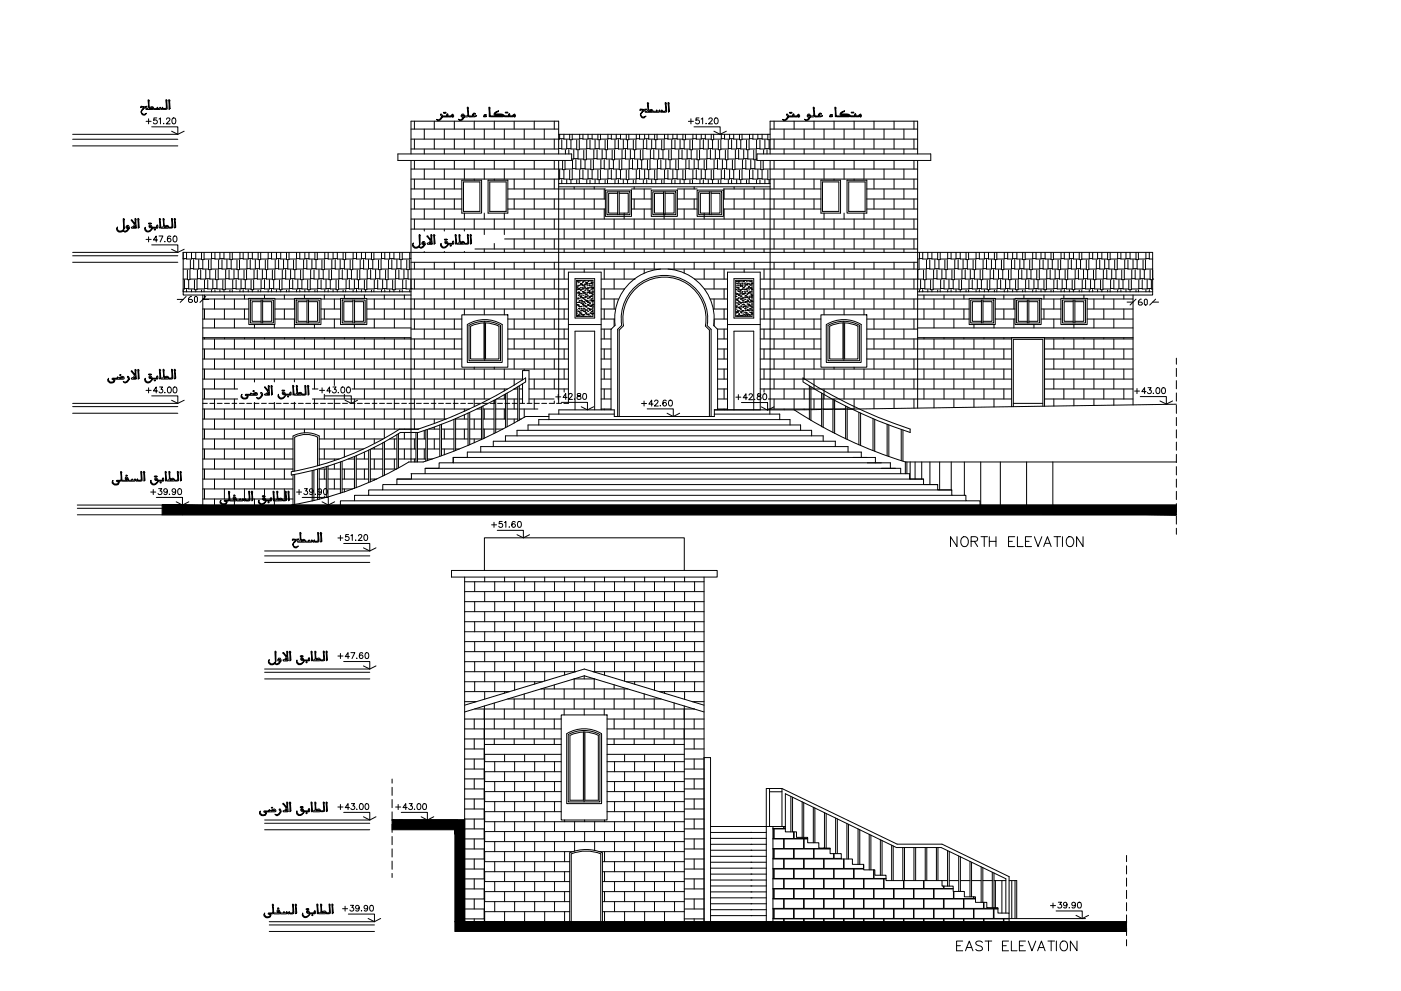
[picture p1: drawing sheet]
<svg xmlns="http://www.w3.org/2000/svg" width="420mm" height="297mm" viewBox="0 0 420 297" stroke-linecap="round" stroke-linejoin="round" font-family="sans-serif">
<!-- layer: HATCH -->
<g fill="none" stroke="#000" stroke-width=".3">
<path d="M123.3 38.7h44.2M124.3 36.3v2.4M127.2 38.7v3M130.2 36.3v2.4M133.3 38.7v3M136.3 36.3v2.4M139.3 38.7v3M142.2 36.3v2.4M145.2 38.7v3M148.2 36.3v2.4M151.2 38.7v3M154.2 36.3v2.4"/>
<path d="M157.2 38.7v3M160.2 36.3v2.4M163.2 38.7v3M166.2 36.3v2.4M231 38.7h44.2M232.1 36.3v2.4M235.1 38.7v3M238.2 36.3v2.4M241.2 38.7v3M244.1 36.3v2.4M247.1 38.7v3M250.1 36.3v2.4"/>
<path d="M253.1 38.7v3M256.1 36.3v2.4M259.1 38.7v3M262.1 36.3v2.4M265.1 38.7v3M268.1 36.3v2.4M271.1 38.7v3M274.1 36.3v2.4M123.3 44.7h44.2M123.3 50.7h45.4M123.3 56.6h15.2M123.3 59.6h15.2"/>
<path d="M124.3 41.7v3M124.3 48.1v2.6M124.3 53.7v2.9M124.3 59.6v3.1M127.2 44.7v1.4M127.2 50.7v3M127.2 56.6v3M130.2 41.7v3M130.2 48.1v2.6M130.2 53.7v2.9M130.2 59.6v3.1M133.3 44.7v1.4"/>
<path d="M133.3 50.7v3M133.3 56.6v3M136.3 41.7v3M136.3 48.1v2.6M136.3 53.7v2.9M136.3 59.6v3.1M139.3 44.7v1.4M139.3 50.7v3M142.2 41.7v3M142.2 48.1v2.6M142.2 53.7v.3M145.2 44.7v1.4"/>
<path d="M145.2 50.7v3M148.2 41.7v3M148.2 48.1v2.6M148.2 53.7v.3M151.2 44.7v1.4M151.2 50.7v3M152.3 56.6h29.3M152.3 59.6h29.3M154.2 41.7v3M154.2 48.1v2.6M154.2 53.7v2.9M154.2 59.6v3.1"/>
<path d="M157.2 44.7v1.4M157.2 50.7v3M157.2 56.6v3M160.2 41.7v3M160.2 48.1v2.6M160.2 53.7v2.9M160.2 59.6v3.1M163.2 44.7v1.4M163.2 50.7v3M163.2 56.6v3M166.2 41.7v3M166.2 48.1v2.6"/>
<path d="M166.2 53.7v2.9M166.2 59.6v3.1M167.5 44.5h1M167.8 40.3v1.4h-44.5M167.8 50.8v2.9h-44.5M167.8 41.6h1.3M167.8 53.6h1.3M168.5 41.8v2.9h1.5v-2.8M168.5 53.8v1.2M168.7 48.1v2.7h.7v-2.7M169.1 40.3v1.4h1.7M169.1 51.1v2.6h1.7"/>
<path d="M169.2 56.6v3M169.6 44.9v1.2M170 44.5h1.2M170 53.8v1.2M170.6 44.8v1.3M170.8 40.3v1.6h.8v-1.6M170.8 51v2.8h.8v-2.8M171.2 42v2.7h1.8M171.2 54.1v.9M171.7 47.9v2.8h-2.3M171.7 50.5h1M172.1 44.9v2.8h-.7"/>
<path d="M172.1 47.5h1.2M172.2 56v.6M172.2 59.6v3.1M172.7 47.8v2.9h1.5v-2.8M173 42v2.9h.7v-2.9M173 54v1M173.3 45v2.7h1.8M173.7 54v1M173.8 40.3v1.4h-2.2M173.8 50.9v2.8h-2.2M173.8 41.6h1M173.8 53.6h1"/>
<path d="M174.2 50.5h1.3M174.8 40.3v1.4h1.5v-1.4M174.8 50.8v2.9h1.5v-2.9M175.1 45v2.9h.7v-2.9M175.2 56.6v3M175.5 48v2.7h1.7M176 41.9v2.8h-2.3M176 44.5h.9M176 53.9v1.1M176.3 41.6h1.3M176.3 53.6h1.3M176.9 41.8v2.9h1.6v-2.8"/>
<path d="M176.9 53.8v1.2M177.2 48v2.8h.8v-2.8M177.6 40.3v1.4h1.7M177.6 51.1v2.6h1.7M178.1 44.9v2.8h-2.3M178.1 47.5h1M178.2 56v.6M178.2 59.6v3.1M178.5 44.5h1.2M178.5 53.8v1.2M179.1 44.8v2.9h1.5v-2.8M179.3 40.3v1.6h.8v-1.6"/>
<path d="M179.3 51v2.8h.8v-2.8M179.7 42v2.7h1.8M179.7 54.1v.9M180.2 47.9v2.8h-2.2M180.2 50.5h1M180.6 47.5h1.2M181.2 47.8v2.9h1.5v-2.8M181.2 56.6v3M181.5 42v2.9h.7v-2.9M181.5 54v1M181.8 45v2.7h1.8M182.2 54v1"/>
<path d="M182.3 40.3v1.4h-2.2M182.3 50.9v2.8h-2.2M182.3 41.6h1M182.3 53.6h1M182.7 50.5h1.3M183.3 40.3v1.4h1.5v-1.4M183.3 50.8v2.9h1.5v-2.9M183.6 45v2.9h.7v-2.9M184 48v2.7h1.7M184.4 41.9v2.8h-2.2M184.4 44.5h1M184.4 53.9v1.1"/>
<path d="M184.8 41.6h1.3M184.8 53.6h1.3M185.4 41.8v2.9h1.5v-2.8M185.4 53.8v1.2M185.7 48v2.8h.8v-2.8M186.1 40.3v1.4h1.7M186.1 51.1v2.6h1.7M186.5 44.9v2.8h-2.2M186.5 47.5h1.1M186.9 44.5h1.3M186.9 53.8v1.2M187.6 44.8v2.9h1.4v-2.8"/>
<path d="M187.8 40.3v1.6h.8v-1.6M187.8 51v2.8h.8v-2.8M188.2 42v2.7h1.7M188.2 54.1v.9M188.7 47.9v2.8h-2.2M188.7 50.5h1M189 47.5h1.3M189.4 56.6h5.9M189.4 59.6h5.9M189.7 47.8v2.9h1.5v-2.8M189.9 42v2.9h.8v-2.9M189.9 54v1"/>
<path d="M190.2 56v.6M190.2 59.6v3.1M190.3 45v2.7h1.8M190.7 54v1M190.8 40.3v1.4h-2.2M190.8 50.9v2.8h-2.2M190.8 41.6h1M190.8 53.6h1M191.2 50.5h1.2M191.8 40.3v1.4h1.5v-1.4M191.8 50.8v2.9h1.5v-2.9M192.1 45v2.9h.7v-2.9"/>
<path d="M192.4 48v2.7h1.8M192.9 41.9v2.8h-2.2M192.9 44.5h1.1M192.9 53.9v1.1M193.2 56.6v3M193.3 41.6h1.2M193.3 53.6h1.2M194 41.8v2.9h1.4v-2.8M194 53.8v1.2M194.2 48v2.8h.7v-2.8M194.5 40.3v1.4h1.8M194.5 51.1v2.6h1.8"/>
<path d="M195.1 44.9v2.8h-2.3M195.1 47.5h1M195.4 44.5h1.3M195.4 53.8v1.2M196.1 44.8v2.9h1.5v-2.8M196.3 40.3v1.6h.7v-1.6M196.3 51v2.8h.7v-2.8M196.7 42v2.7h1.7M196.7 54.1v.9M197.2 47.9v2.8h-2.3M197.2 50.5h1M197.6 47.5h1.2"/>
<path d="M198.2 47.8v2.9h1.5v-2.8M198.4 42v2.9h.8v-2.9M198.4 54v1M198.8 45v2.7h1.8M199.2 54v1M199.3 40.3v1.4h-2.3M199.3 50.9v2.8h-2.3M199.3 41.6h1M199.3 53.6h1M199.7 50.5h1.2M200.3 40.3v1.4h1.5v-1.4M200.3 50.8v2.9h1.5v-2.9"/>
<path d="M200.6 45v2.9h.7v-2.9M200.9 48v2.7h1.8M201.5 41.9v2.8h-2.3M201.5 44.5h.9M201.5 53.9v1.1M201.8 41.6h1.3M201.8 53.6h1.3M202.4 41.8v2.9h1.5v-2.8M202.4 53.8v1.2M202.7 48v2.8h.7v-2.8M203.1 40.3v1.4h1.7M203.1 51.1v2.6h1.7"/>
<path d="M203.1 56.6h6M203.1 59.6h6M203.6 44.9v2.8h-2.3M203.6 47.5h.9M203.9 44.5h1.3M203.9 53.8v1.2M204.5 44.8v2.9h1.6v-2.8M204.8 40.3v1.6h.8v-1.6M204.8 51v2.8h.8v-2.8M205.2 42v2.7h1.7M205.2 54.1v.9M205.2 56.6v3"/>
<path d="M205.7 47.9v2.8h-2.3M205.7 50.5h1M206.1 47.5h1.2M206.7 47.8v2.9h1.5v-2.8M206.9 42v2.9h.8v-2.9M206.9 54v1M207.3 45v2.7h1.7M207.7 54v1M207.8 40.3v1.4h-2.2M207.8 50.9v2.8h-2.2M207.8 41.6h1M207.8 53.6h1"/>
<path d="M208.2 56v.6M208.2 59.6v3.1M208.2 50.5h1.2M208.8 40.3v1.4h1.5v-1.4M208.8 50.8v2.9h1.5v-2.9M209 45v2.9h.8v-2.9M209.4 48v2.7h1.8M209.9 41.9v2.8h-2.2M209.9 44.5h1M209.9 53.9v1.1M210.3 41.6h1.2M210.3 53.6h1.2"/>
<path d="M210.9 41.8v2.9h1.5v-2.8M210.9 53.8v1.2M211.2 48v2.8h.7v-2.8M211.5 40.3v1.4h1.8M211.5 51.1v2.6h1.8M212 44.9v2.8h-2.2M212 47.5h1M212.4 44.5h1.3M212.4 53.8v1.2M213 44.8v2.9h1.5v-2.8M213.3 40.3v1.6h.7v-1.6M213.3 51v2.8h.7v-2.8"/>
<path d="M213.7 42v2.7h1.7M213.7 54.1v.9M214.2 47.9v2.8h-2.3M214.2 50.5h1M214.5 47.5h1.3M215.2 47.8v2.9h1.4v-2.8M215.4 42v2.9h.8v-2.9M215.4 54v1M215.8 45v2.7h1.7M216.2 54v1M216.3 40.3v1.4h-2.3M216.3 50.9v2.8h-2.3"/>
<path d="M216.3 41.6h1M216.3 53.6h1M216.6 50.5h1.3M216.9 56.6h29.3M216.9 59.6h29.3M217.2 56.6v3M217.3 40.3v1.4h1.5v-1.4M217.3 50.8v2.9h1.5v-2.9M217.5 45v2.9h.8v-2.9M217.9 48v2.7h1.8M218.4 41.9v2.8h-2.2M218.4 44.5h1"/>
<path d="M218.4 53.9v1.1M218.8 41.6h1.2M218.8 53.6h1.2M219.4 41.8v2.9h1.5v-2.8M219.4 53.8v1.2M219.7 48v2.8h.7v-2.8M220 40.3v1.4h1.8M220 51.1v2.6h1.8M220.2 56v.6M220.2 59.6v3.1M220.5 44.9v2.8h-2.2M220.5 47.5h1"/>
<path d="M220.9 44.5h1.3M220.9 53.8v1.2M221.5 44.8v2.9h1.5v-2.8M221.8 40.3v1.6h.7v-1.6M221.8 51v2.8h.7v-2.8M222.2 42v2.7h1.7M222.2 54.1v.9M222.7 47.9v2.8h-2.3M222.7 50.5h1M223 47.5h1.3M223.2 56.6v3M223.7 47.8v2.9h1.5v-2.8"/>
<path d="M223.9 42v2.9h.7v-2.9M223.9 54v1M224.3 45v2.7h1.7M224.6 54v1M224.8 40.3v1.4h-2.3M224.8 50.9v2.8h-2.3M224.8 41.6h1M224.8 53.6h1M225.2 50.5h1.2M225.8 40.3v1.4h1.5v-1.4M225.8 50.8v2.9h1.5v-2.9M226 45v2.9h.8v-2.9"/>
<path d="M226.2 56v.6M226.2 59.6v3.1M226.4 48v2.7h1.8M226.8 47.7h.2M226.9 41.9v2.8h-2.3M226.9 44.5h1M226.9 53.9v1.1M227.3 41.6h1.2M227.3 53.6h1.2M227.9 41.8v2.9h1.5v-2.8M227.9 53.8v1.2M228.2 48.1v2.7h.7v-2.7"/>
<path d="M228.5 40.3v1.4h1.8M228.5 51.1v2.6h1.8M228.9 50.7h46.3M229 44.9v1.2M229.1 56.6v3M229.4 44.5h1.3M229.4 53.8v1.2M230 44.8v1.3M230.3 40.3v1.6h.7M230.3 51v2.8h.7M230.7 42v2.7h44.5M230.7 54.1v.9"/>
<path d="M231 41.7h44.2M231 53.7h44.2M232.1 41.7v3M232.1 48.1v2.6M232.1 53.7v2.9M232.1 59.6v3.1M235.1 44.7v1.4M235.1 50.7v3M235.1 56.6v3M238.2 41.7v3M238.2 48.1v2.6M238.2 53.7v2.9"/>
<path d="M238.2 59.6v3.1M241.2 44.7v1.4M241.2 50.7v3M241.2 56.6v3M244.1 41.7v3M244.1 48.1v2.6M244.1 53.7v2.9M244.1 59.6v3.1M247.1 44.7v1.4M247.1 50.7v3M250.1 41.7v3M250.1 48.1v2.6"/>
<path d="M250.1 53.7v.3M253.1 44.7v1.4M253.1 50.7v3M256.1 41.7v3M256.1 48.1v2.6M256.1 53.7v.3M259.1 44.7v1.4M259.1 50.7v3M260 56.6h15.2M260 59.6h15.2M262.1 41.7v3M262.1 48.1v2.6"/>
<path d="M262.1 53.7v2.9M262.1 59.6v3.1M265.1 44.7v1.4M265.1 50.7v3M265.1 56.6v3M268.1 41.7v3M268.1 48.1v2.6M268.1 53.7v2.9M268.1 59.6v3.1M271.1 44.7v1.4M271.1 50.7v3M271.1 56.6v3"/>
<path d="M274.1 41.7v3M274.1 48.1v2.6M274.1 53.7v2.9M274.1 59.6v3.1M54.9 77.6h.1M54.9 77.5h1.1M54.9 75.6v2M56 75.6v2h1.4v-2M57.1 77.9v2.7h-2.2M57.4 77.5h1.3M58.1 77.8v2.8h1.5v-2.8M58.7 75.6v2h1.7"/>
<path d="M60.4 75.6v2.2h.8v-2.2M60.8 78v2.6h1.8M62.6 77.9v2.9h.7v-2.9M63.4 75.6v2h-2.2M63.4 77.5h1.1M64.5 75.6v2h1.4v-2M65.6 77.9v2.7h-2.3M65.9 77.5h1.3M66.6 77.8v2.8h1.5v-2.8M67.2 75.6v2h1.7M68.9 75.6v2.2h.8v-2.2M69.3 78v2.6h1.8"/>
<path d="M71.1 77.9v2.9h.7v-2.9M72 75.6v2h-2.3M72 77.5h.9M72.9 75.6v2h1.6v-2M74.1 77.9v2.7h-2.3M74.5 77.5h1.2M75 77.8v2.8h1.6v-2.8M75.7 75.6v2h1.7M77.4 75.6v2.2h.8v-2.2M77.8 78v2.6h1.8M79.6 77.9v2.9h.7v-2.9M80.4 75.6v2h-2.2"/>
<path d="M80.4 77.5h1M81.4 75.6v2h1.5v-2M82.5 77.9v2.7h-2.2M82.9 77.5h1.3M83.6 77.8v2.8h1.4v-2.8M84.2 75.6v2h1.7M85.9 75.6v2.2h.8v-2.2M86.3 78v2.6h1.7M88 77.9v2.9h.8v-2.9M88.9 75.6v2h-2.2M88.9 77.5h1M89.9 75.6v2h1.5v-2"/>
<path d="M91 77.9v2.7h-2.2M91.4 77.5h1.3M92 77.8v2.8h1.5v-2.8M92.7 75.6v2h1.7M94.4 75.6v2.2h.8v-2.2M94.8 78v2.6h1.7M96.5 77.9v2.9h.8v-2.9M97.4 75.6v2h-2.2M97.4 77.5h1M98.4 75.6v2h1.5v-2M99.5 77.9v2.7h-2.2M99.9 77.5h1.3"/>
<path d="M100.5 77.8v2.8h1.5v-2.8M101.2 75.6v2h1.7M102.9 75.6v2.2h.8v-2.2M103.3 78v2.6h1.7M105 77.9v2.9h.8v-2.9M105.9 75.6v2h-2.2M105.9 77.5h1M106.9 75.6v2h1.5v-2M108 77.9v2.7h-2.2M108.4 77.5h1.2M109 77.8v2.8h1.5v-2.8M109.6 75.6v2h1.8"/>
<path d="M111.4 75.6v2.2h.7v-2.2M111.8 78v2.6h1.7M113.5 77.9v2.9h.8v-2.9M114.4 75.6v2h-2.3M114.4 77.5h1M115.4 75.6v2h1.5v-2M116.5 77.9v2.7h-2.2M116.9 77.5h1.2M117.5 77.8v2.8h1.5v-2.8M118.1 75.6v2h1.8M119.9 75.6v2.2h.7v-2.2M120.3 78v2.6h1.7"/>
<path d="M122 77.9v2.9h.8v-2.9M122.9 75.6v2h-2.3M122.9 77.5h.4M123.3 65.7h151.9M123.3 68.7h151.9M123.3 62.7h15.2M124.3 65.7v3M124.3 78.6v2M127.2 62.7v3M127.2 68.7v.6M127.2 75.4v.2M130.2 65.7v3"/>
<path d="M130.2 78.6v2M133.3 62.7v3M133.3 68.7v.6M133.3 75.4v.2M136.3 65.7v3M136.3 78.6v2M139.3 63.9v1.8M139.3 68.7v.6M139.3 75.4v.2M142.2 65.7v3M142.2 78.6v2M142.4 74.6h132.8"/>
<path d="M145.2 63.9v1.8M145.2 68.7v1.6M145.2 74.6v1M148.2 65.7v3M148.2 73v1.6M148.2 78.6v2M151.2 63.9v1.8M151.2 68.7v1.6M151.2 74.6v1M151.3 71.6h123.9M152.3 62.7h29.3M154.2 65.7v3"/>
<path d="M154.2 71.6v3M154.2 78.6v2M157.2 62.7v3M157.2 68.7v2.9M157.2 74.6v1M160.2 65.7v3M160.2 71.6v3M160.2 78.6v2M163.2 62.7v3M163.2 68.7v2.9M163.2 74.6v1M166.2 65.7v3"/>
<path d="M166.2 71.6v3M166.2 78.6v2M169.2 62.7v3M169.2 68.7v2.9M169.2 74.6v1M172.2 65.7v3M172.2 71.6v3M172.2 78.6v2M175.2 62.7v3M175.2 68.7v2.9M175.2 74.6v1M178.2 65.7v3"/>
<path d="M178.2 71.6v3M178.2 78.6v2M181.2 62.7v3M181.2 68.7v2.9M181.2 74.6v1M184.2 65.7v3M184.2 71.6v3M184.2 78.6v2M187.2 63.9v1.8M187.2 68.7v2.9M187.2 74.6v1M189.4 62.7h5.9"/>
<path d="M190.2 65.7v3M190.2 71.6v3M190.2 78.6v2M193.2 62.7v3M193.2 68.7v2.9M193.2 74.6v1M196.2 65.7v3M196.2 71.6v3M196.2 78.6v2M199.2 63.9v1.8M199.2 68.7v2.9M199.2 74.6v1"/>
<path d="M202.2 65.7v3M202.2 71.6v3M202.2 78.6v2M203.1 62.7h6M205.2 62.7v3M205.2 68.7v2.9M205.2 74.6v1M208.2 65.7v3M208.2 71.6v3M208.2 78.6v2M211.2 63.9v1.8M211.2 68.7v2.9"/>
<path d="M211.2 74.6v1M214.2 65.7v3M214.2 71.6v3M214.2 78.6v2M216.9 62.7h29.3M217.2 62.7v3M217.2 68.7v2.9M217.2 74.6v1M220.2 65.7v3M220.2 71.6v3M220.2 78.6v2M223.2 62.7v3"/>
<path d="M223.2 68.7v2.9M223.2 74.6v1M226.2 65.7v3M226.2 71.6v3M226.2 78.6v2M229.1 62.7v3M229.1 68.7v2.9M229.1 74.6v1M232.1 65.7v3M232.1 71.6v3M232.1 78.6v2M235.1 62.7v3"/>
<path d="M235.1 68.7v2.9M235.1 74.6v1M238.2 65.7v3M238.2 71.6v3M238.2 78.6v2M241.2 62.7v3M241.2 68.7v2.9M241.2 74.6v1M244.1 65.7v3M244.1 71.6v3M244.1 78.6v2M247.1 63.9v1.8"/>
<path d="M247.1 68.7v2.9M247.1 74.6v1M250.1 65.7v3M250.1 71.6v3M250.1 78.6v2M253.1 63.9v1.8M253.1 68.7v2.9M253.1 74.6v1M256.1 65.7v3M256.1 71.6v3M256.1 78.6v2M259.1 63.9v1.8"/>
<path d="M259.1 68.7v2.9M259.1 74.6v1M260 62.7h15.2M262.1 65.7v3M262.1 71.6v3M262.1 78.6v2M265.1 62.7v3M265.1 68.7v2.9M265.1 74.6v1M268.1 65.7v3M268.1 71.6v3M268.1 78.6v2"/>
<path d="M271.1 62.7v3M271.1 68.7v2.9M271.1 74.6v1M274.1 65.7v3M274.1 71.6v3M274.1 78.6v2M275.6 77.9v2.9h-.4M275.7 75.6v2h-.5M275.7 77.5h1M276.7 75.6v2h1.5v-2M277.9 77.9v2.7h-2.3M278.2 77.5h1.3"/>
<path d="M278.8 77.8v2.8h1.6v-2.8M279.5 75.6v2h1.7M281.2 75.6v2.2h.8v-2.2M281.6 78v2.6h1.8M283.4 77.9v2.9h.7v-2.9M284.2 75.6v2h-2.2M284.2 77.5h1M285.2 75.6v2h1.5v-2M286.3 77.9v2.7h-2.2M286.7 77.5h1.3M287.3 77.8v2.8h1.5v-2.8M288 75.6v2h1.7"/>
<path d="M289.7 75.6v2.2h.8v-2.2M290.1 78v2.6h1.7M291.8 77.9v2.9h.8v-2.9M292.7 75.6v2h-2.2M292.7 77.5h1M293.7 75.6v2h1.5v-2M294.8 77.9v2.7h-2.2M295.2 77.5h1.2M295.9 77.8v2.8h1.4v-2.8M296.4 75.6v2h1.8M298.2 75.6v2.2h.7v-2.2M298.6 78v2.6h1.7"/>
<path d="M300.3 77.9v2.9h.8v-2.9M301.2 75.6v2h-2.3M301.2 77.5h1M302.2 75.6v2h1.5v-2M303.3 77.9v2.7h-2.2M303.7 77.5h1.3M304.3 77.8v2.8h1.5v-2.8M305 75.6v2h1.7M306.7 75.6v2.2h.8v-2.2M307.1 78v2.6h1.7M308.8 77.9v2.9h.8v-2.9M309.7 75.6v2h-2.2"/>
<path d="M309.7 77.5h1M310.7 75.6v2h1.5v-2M311.8 77.9v2.7h-2.2M312.2 77.5h1.2M312.8 77.8v2.8h1.5v-2.8M313.4 75.6v2h1.8M315.2 75.6v2.2h.7v-2.2M315.6 78v2.6h1.7M317.3 77.9v2.9h.8v-2.9M318.2 75.6v2h-2.3M318.2 77.5h1M319.2 75.6v2h1.5v-2"/>
<path d="M320.3 77.9v2.7h-2.2M320.7 77.5h1.2M321.3 77.8v2.8h1.5v-2.8M321.9 75.6v2h1.8M323.7 75.6v2.2h.7v-2.2M324 78v2.6h1.8M325.8 77.9v2.9h.7v-2.9M326.7 75.6v2h-2.3M326.7 77.5h1M327.7 75.6v2h1.5v-2M328.8 77.9v2.7h-2.3M329.2 77.5h1.2"/>
<path d="M329.8 77.8v2.8h1.5v-2.8M330.4 75.6v2h1.8M332.2 75.6v2.2h.7v-2.2M332.6 78v2.6h1.7M334.3 77.9v2.9h.8v-2.9M335.2 75.6v2h-2.3M335.2 77.5h1M336.2 75.6v2h1.5v-2M337.3 77.9v2.7h-2.2M337.7 77.5h1.2M338.3 77.8v2.8h1.5v-2.8M338.9 75.6v2h1.8"/>
<path d="M340.7 75.6v2.2h.7v-2.2M341 78v2.6h1.8M342.8 77.9v2.9h.7v-2.9M343.6 75.6v2h-2.2M343.6 77.5h1.1M344.7 75.6v2h1M54.9 83.7h1.3M54.9 86.9v.6M55.3 83.8v2.8h-.4M55.3 86.5h1.3M56 86.7v.8M56.2 80.9v2.9h.8v-2.9"/>
<path d="M56.6 84v2.6h1.7M57.1 80.5h1M57.4 86.8v.7M58.3 83.9v2.9h.8v-2.9M58.7 87v.5M59.2 80.9v2.8h-2.2M59.2 83.5h1M59.6 80.5h1.2M60.2 80.8v2.9h1.5v-2.9M60.4 87v.5M60.8 89.6h13.8M60.8 92.6h13.8"/>
<path d="M60.8 95.6h13.8M61.2 87v.5M61.3 83.9v2.7h-2.2M61.3 86.5h1M61.3 88.4v1.2M61.3 92.6v3M61.7 83.5h1.2M62.3 83.8v2.8h1.5v-2.8M62.9 81v2.7h1.8M63.4 86.9v.6M63.8 86.5h1.3M64.3 89.6v3"/>
<path d="M64.3 95.6v2.7M64.5 86.7v.8M64.7 80.9v2.9h.7v-2.9M65.1 84v2.6h1.7M65.6 80.5h1M65.9 86.8v.7M66.8 83.9v2.9h.7v-2.9M67.2 87v.5M67.3 88.4v1.2M67.3 92.6v3M67.7 80.9v2.8h-2.3M67.7 83.5h1"/>
<path d="M68.1 80.5h1.2M68.7 80.8v2.9h1.5v-2.9M68.9 87v.5M69.7 87v.5M69.8 83.9v2.7h-2.3M69.8 86.5h1M70.2 83.5h1.2M70.3 89.6v3M70.3 95.6v2.7M70.8 83.8v2.8h1.5v-2.8M71.4 81v2.7h1.8M72 86.9v.6"/>
<path d="M72.3 86.5h1.3M72.9 86.7v.8M73.2 80.9v2.9h.7v-2.9M73.3 88.4v1.2M73.3 92.6v3M73.6 84v2.6h1.7M74.1 80.5h.9M74.5 86.8v.7M75.3 83.9v2.9h.8v-2.9M75.7 87v.5M76.2 80.9v2.8h-2.3M76.2 83.5h1"/>
<path d="M76.3 97.3v1M76.6 80.5h1.2M77.2 80.8v2.9h1.5v-2.9M77.4 87v.5M78.2 87v.5M78.3 83.9v2.7h-2.2M78.3 86.5h1M78.7 83.5h1.2M79.3 83.8v2.8h1.5v-2.8M79.3 88.4v1.1M79.9 81v2.7h1.8M80.4 86.9v.6"/>
<path d="M80.8 86.5h1.3M81.4 86.7v.8M81.7 80.9v2.9h.7v-2.9M82.1 84v2.6h1.7M82.3 97.3v1M82.5 89.6h5.9M82.5 92.6h5.9M82.5 95.6h5.9M82.5 80.5h1.1M82.9 86.8v.7M83.8 83.9v2.9h.8v-2.9M84.2 87v.5"/>
<path d="M84.7 80.9v2.8h-2.3M84.7 83.5h1M85 80.5h1.3M85.3 88.4v1.2M85.3 92.6v3M85.7 80.8v2.9h1.5v-2.9M85.9 87v.5M86.7 87v.5M86.8 83.9v2.7h-2.2M86.8 86.5h1M87.2 83.5h1.2M87.8 83.8v2.8h1.5v-2.8"/>
<path d="M88.3 89.6v3M88.3 95.6v2.7M88.4 81v2.7h1.8M88.9 86.9v.6M89.3 86.5h1.2M89.9 86.7v.8M90.2 80.9v2.9h.7v-2.9M90.5 84v2.6h1.8M91 80.5h1M91.3 88.4v1.1M91.4 86.8v.7M92.3 83.9v2.9h.7v-2.9"/>
<path d="M92.7 87v.5M93.2 80.9v2.8h-2.3M93.2 83.5h1M93.5 80.5h1.3M94.2 80.8v2.9h1.5v-2.9M94.3 97.3v1M94.4 87v.5M95.2 87v.5M95.3 83.9v2.7h-2.3M95.3 86.5h1M95.7 83.5h1.2M96.3 89.6h5.8"/>
<path d="M96.3 92.6h5.8M96.3 95.6h5.8M96.3 83.8v2.8h1.5v-2.8M96.9 81v2.7h1.8M97.3 88.4v1.2M97.3 92.6v3M97.4 86.9v.6M97.8 86.5h1.2M98.4 86.7v.8M98.7 80.9v2.9h.7v-2.9M99 84v2.6h1.8M99.5 80.5h1"/>
<path d="M99.9 86.8v.7M100.3 89.6v3M100.3 95.6v2.7M100.8 83.9v2.9h.7v-2.9M101.2 87v.5M101.7 80.9v2.8h-2.3M101.7 83.5h.9M102 80.5h1.3M102.6 80.8v2.9h1.6v-2.9M102.9 87v.5M103.3 88.4v1.1M103.7 87v.5"/>
<path d="M103.8 83.9v2.7h-2.3M103.8 86.5h1M104.2 83.5h1.2M104.8 83.8v2.8h1.5v-2.8M105.4 81v2.7h1.7M105.9 86.9v.6M106.3 86.5h1.2M106.3 97.3v1M106.9 86.7v.8M107.1 80.9v2.9h.8v-2.9M107.5 84v2.6h1.8M108 80.5h1"/>
<path d="M108.4 86.8v.7M109.3 83.9v2.9h.7v-2.9M109.3 88.4v1.1M109.6 87v.5M110 89.6h60.5M110 92.6h60.5M110 95.6h28.5M110.1 80.9v2.8h-2.2M110.1 83.5h1.1M110.5 80.5h1.3M111.2 80.8v2.9h1.4v-2.9M111.4 87v.5"/>
<path d="M112.1 87v.5M112.3 83.9v2.7h-2.3M112.3 86.5h1M112.3 89.6v3M112.3 95.6v2.7M112.6 83.5h1.3M113.3 83.8v2.8h1.5v-2.8M113.9 81v2.7h1.7M114.4 86.9v.6M114.8 86.5h1.2M115.3 88.4v1.2M115.3 92.6v3"/>
<path d="M115.4 86.7v.8M115.6 80.9v2.9h.8v-2.9M116 84v2.6h1.8M116.5 80.5h1M116.9 86.8v.7M117.8 83.9v2.9h.7v-2.9M118.1 87v.5M118.3 89.6v3M118.3 95.6v2.7M118.6 80.9v2.8h-2.2M118.6 83.5h1M119 80.5h1.3"/>
<path d="M119.6 80.8v2.9h1.5v-2.9M119.9 87v.5M120.6 87v.5M120.8 83.9v2.7h-2.3M120.8 86.5h1M121.1 83.5h1.3M121.3 88.4v1.2M121.3 92.6v3M121.8 83.8v2.8h48.7M122.4 81v2.7h48.1M122.8 80.6h75.3M122.9 86.9v.6"/>
<path d="M123.3 86.5h.1M123.3 83.8v2.8M123.3 98.6h15.2M124.3 83.7v2.9M124.3 89.6v3M124.3 95.6v3M127.2 80.6v3.1M127.2 86.6v3M127.2 92.6v3M127.2 98.6v3M130.2 83.7v2.9M130.2 89.6v3"/>
<path d="M130.2 95.6v3M133.3 80.6v3.1M133.3 86.6v3M133.3 92.6v3M133.3 98.6v3M136.3 83.7v2.9M136.3 89.6v3M136.3 95.6v3M139.3 80.6v3.1M139.3 86.6v3M139.3 92.6v1.8M142.2 83.7v2.9"/>
<path d="M142.2 89.6v3M145.2 80.6v3.1M145.2 86.6v3M145.2 92.6v1.8M148.2 83.7v2.9M148.2 89.6v3M151.2 80.6v3.1M151.2 86.6v3M151.2 92.6v1.8M152.3 95.6h18.2M152.3 98.6h18.2M154.2 83.7v2.9"/>
<path d="M154.2 89.6v3M154.2 95.6v3M157.2 80.6v3.1M157.2 86.6v3M157.2 92.6v3M157.2 98.6v3M160.2 83.7v2.9M160.2 89.6v3M160.2 95.6v3M163.2 80.6v3.1M163.2 86.6v3M163.2 92.6v3"/>
<path d="M163.2 98.6v3M166.2 83.7v2.9M166.2 89.6v3M166.2 95.6v3M169.2 80.6v3.1M169.2 86.6v3M169.2 92.6v3M169.2 98.6v3M173 92.9h.1M173 86.2h.1M173 94.8h.1M173 93.9h.1"/>
<path d="M173 90.7h.1M173 86.8h.1M173 84.1h.1M173.1 91.3h.1M173.1 94.6h.1M173.1 85.9h.1M173.1 87.8h.1M173.1 84.2h.1M173.2 84.4h.1M173.2 91.4h.1M173.2 89.6h.1M173.2 86.4h.1"/>
<path d="M173.2 85.5h.1M173.2 87.8h.1M173.3 89.4h.1M173.3 94.4h.1M173.3 91.4h.1M173.3 93.3h.1M173.3 86.8h.1M173.3 84.8h.1M173.3 91.5h.1M173.3 94.5h.1M173.3 90.6h.1M173.3 85.7h.1"/>
<path d="M173.4 87.6h.1M173.4 86.7h.1M173.4 87.5h.1M173.4 88.6h.1M173.5 92.5h.1M173.5 88.1h.1M173.5 84.2h.1M173.5 89.5h.1M173.5 91.9h.1M173.5 91.5h.1M173.5 90.5h.1M173.6 92.5h.1"/>
<path d="M173.6 85.6h.1M173.6 93.4h.1M173.6 86.4h.1M173.6 84.5h.1M173.6 90.6h.1M173.6 87.6h.1M173.6 94.4h.1M173.6 88.3h.1M173.7 92.6h.1M173.7 86.7h.1M173.7 90.1h.1M173.7 86.5h.1"/>
<path d="M173.7 90.6h.1M173.7 84.2h.1M173.7 93.8h.1M173.7 91.9h.1M173.8 94.5h.1M173.8 91.9h.1M173.8 88h.1M173.8 90.2h.1M173.8 88.7h.1M173.8 93.9h.1M173.9 93.8h.1M173.9 85.4h.1"/>
<path d="M173.9 89.3h.1M174 86.9h.1M174 93.2h.1M174 84.2h.1M174 88.9h.1M174 85.2h.1M174.1 91.9h.1M174.1 87.1h.1M174.1 86.1h.1M174.1 85h.1M174.1 93.9h.1M174.1 84.1h.1"/>
<path d="M174.1 88.1h.1M174.1 88h.1M174.1 89h.1M174.1 88.7h.1M174.1 86.9h.1M174.2 85h.1M174.2 91.8h.1M174.2 89.2h.1M174.2 85.4h.1M174.2 91h.1M174.2 90h.1M174.2 90.6h.1"/>
<path d="M174.2 85.1h.1M174.2 93.1h.1M174.2 91.9h.1M174.2 92.4h.1M174.2 88.8h.1M174.3 93.9h.1M174.3 92.9h.1M174.3 94.3h.1M174.3 94.8h.1M174.3 92.5h.1M174.4 86.7h.1M174.4 88.1h.1"/>
<path d="M174.4 85.1h.1M174.4 90.5h.1M174.4 93.1h.1M174.4 90.1h.1M174.4 94.4h.1M174.6 86.2h.1M174.6 85.3h.1M174.6 89.2h.1M174.6 86.6h.1M174.6 87.3h.1M174.6 85.5h.1M174.7 91.3h.1"/>
<path d="M174.7 93h.1M174.7 90.5h.1M174.7 84.7h.1M174.7 94.4h.1M174.7 86.6h.1M174.7 85.6h.1M174.7 91h.1M174.7 87.4h.1M174.7 84.4h.1M174.7 87.6h.1M174.7 92.9h.1M174.8 89.4h.1"/>
<path d="M174.8 86.4h.1M174.8 88.5h.1M174.8 94.7h.1M174.8 91.1h.1M174.8 87.9h.1M174.8 90.5h.1M174.8 89.5h.1M174.9 94.4h.1M174.9 91.4h.1M174.9 91.7h.1M174.9 94.8h.1M174.9 92.4h.1"/>
<path d="M174.9 94.3h.1M174.9 93.3h.1M175 87.5h.1M175 92.5h.1M175 86.6h.1M175.1 84.1h.1M175.1 90.4h.1M175.1 87.8h.1M175.1 94.3h.1M175.1 91.7h.1M175.1 85.9h.1M175.2 85.6h.1"/>
<path d="M175.2 89.7h.1M175.2 87.8h.1M175.2 90.6h.1M175.2 87.6h.1M175.2 91.5h.1M175.2 86h.1M175.2 80.6v1M175.2 92.6h.1M175.2 85.2h.1M175.2 84.2h.1M175.2 93.3h.1M175.3 89.1h.1"/>
<path d="M175.3 85.2h.1M175.3 93h.1M175.3 87.1h.1M175.3 86.1h.1M175.3 93.4h.1M175.4 88.7h.1M175.4 88.1h.1M175.4 89h.1M175.5 93.8h.1M175.5 91h.1M175.5 90h.1M175.5 87.8h.1"/>
<path d="M175.5 85.2h.1M175.5 91.9h.1M175.5 86.9h.1M175.5 91.7h.1M175.5 89.1h.1M175.5 92.9h.1M175.6 84.6h.1M175.6 91.9h.1M175.6 88.9h.1M175.6 93h.1M175.6 94.8h.1M175.6 93.9h.1"/>
<path d="M175.6 88.3h.1M175.6 86.4h.1M175.7 93.9h.1M175.7 84.7h.1M175.7 85h.1M175.7 86.4h.1M175.7 91.9h.1M175.7 90.1h.1M175.8 90.3h.1M175.8 93.8h.1M175.8 88.3h.1M175.8 90h.1"/>
<path d="M175.8 94.2h.1M175.8 92h.1M175.9 85.1h.1M176 88.1h.1M176 89h.1M176 86.4h.1M176 84.7h.1M176 93.1h.1M176 90.1h.1M176 92.9h.1M176 90.3h.1M176 86.6h.1"/>
<path d="M176 85.6h.1M176.1 94.2h.1M176.1 87.5h.1M176.1 88.5h.1M176.1 85h.1M176.1 86.2h.1M176.1 90.5h.1M176.1 89.5h.1M176.1 86.9h.1M176.2 91.2h.1M176.2 87.7h.1M176.2 91.4h.1"/>
<path d="M176.2 90.6h.1M176.2 88.7h.1M176.2 91.6h.1M176.2 92.4h.1M176.2 87h.1M176.3 94.3h.1M176.3 93.3h.1M176.3 92.5h.1M176.3 84.4h.1M176.3 90.7h.1M176.3 89.4h.1M176.3 86.4h.1"/>
<path d="M176.3 94.4h.1M176.4 94.4h.1M176.4 91.4h.1M176.4 86.4h.1M176.4 90.3h.1M176.4 87.7h.1M176.5 94.1h.1M176.5 91.5h.1M176.5 87.5h.1M176.6 92.5h.1M176.6 85h.1M176.6 84.2h.1"/>
<path d="M176.6 85.5h.1M176.6 88.9h.1M176.6 85.1h.1M176.6 87.4h.1M176.7 85.6h.1M176.7 92.8h.1M176.7 87.1h.1M176.7 86.1h.1M176.7 89.2h.1M176.7 87.6h.1M176.7 88h.1M176.7 92.9h.1"/>
<path d="M176.7 91.1h.1M176.8 90.6h.1M176.8 89h.1M176.8 94.7h.1M176.8 89.3h.1M176.8 92.6h.1M176.8 90.9h.1M176.8 90h.1M176.8 93h.1M176.9 87.6h.1M176.9 85h.1M176.9 91.9h.1"/>
<path d="M176.9 91.5h.1M176.9 88.9h.1M176.9 92.8h.1M176.9 88.7h.1M176.9 94.8h.1M176.9 93.8h.1M177 93.8h.1M177.1 84.2h.1M177.1 86.3h.1M177.1 86.9h.1M177.1 90.2h.1M177.2 91.9h.1"/>
<path d="M177.2 88.9h.1M177.2 94h.1M177.2 87.8h.1M177.2 86h.1M177.2 84.2h.1M177.2 93.9h.1M177.2 89.7h.1M177.2 84.7h.1M177.2 91.5h.1M177.2 87.9h.1M177.3 85h.1M177.3 85.6h.1"/>
<path d="M177.3 93.4h.1M177.3 90h.1M177.3 92.7h.1M177.3 88.9h.1M177.3 86.2h.1M177.3 87.5h.1M177.3 86.6h.1M177.3 91.6h.1M177.4 90.1h.1M177.4 88.5h.1M177.4 94h.1M177.4 89.5h.1"/>
<path d="M177.4 91.4h.1M177.4 90.5h.1M177.5 88.1h.1M177.5 85.1h.1M177.5 92.4h.1M177.5 90.1h.1M177.5 87.5h.1M177.5 94.3h.1M177.5 93.3h.1M177.6 93.1h.1M177.6 91.4h.1M177.6 84.6h.1"/>
<path d="M177.6 86.4h.1M177.7 88.3h.1M177.7 86.2h.1M177.7 90.1h.1M177.7 86.5h.1M177.7 91.2h.1M177.7 93.9h.1M177.7 92h.1M177.8 93.9h.1M177.8 87.5h.1M177.8 90.2h.1M177.8 91.4h.1"/>
<path d="M180.3 86.6l6.9 .1M180.3 83.7h9.9M180.3 89.6h5.2M180.3 92.6h4.3M180.3 95.6h4M180.3 98.6h3M181.2 80.6v3.1M181.2 86.6v3M181.2 92.6v3M181.2 98.6v3M184.2 83.7v2.9M184.2 89.6v3"/>
<path d="M184.2 95.6v2.1M187.2 80.6v3.1M190.2 83.7h.1M193.2 80.6v1.3M200.3 80.6h74.9M205.2 80.6v1.2M208.3 83.7h9.9M211.2 80.6v3.1M211.2 86.6h7M213 89.6h5.2M213.9 92.6h4.3M214.2 83.7v2.9"/>
<path d="M214.2 89.6v3M214.2 95.9v1.8M214.2 95.6h4M215.1 98.6h3.1M217.2 80.6v3.1M217.2 86.6v3M217.2 92.6v3M217.2 98.6v3M220.6 87.9h.1M220.7 86.8h.1M220.7 93.5h.1M220.7 88.9h.1"/>
<path d="M220.7 91.8h.1M220.7 88.8h.1M220.7 89.8h.1M220.8 90.8h.1M220.8 93.8h.1M220.8 84.4h.1M220.8 92.7h.1M220.8 84.9h.1M220.8 92.2h.1M220.8 88.3h.1M220.8 85.7h.1M220.8 93.6h.1"/>
<path d="M220.9 89.9h.1M220.9 89.6h.1M220.9 94.6h.1M220.9 86.2h.1M220.9 84.4h.1M220.9 93.4h.1M221 89.9h.1M221 88.1h.1M221 91.7h.1M221 86.3h.1M221.1 88h.1M221.1 85h.1"/>
<path d="M221.1 87h.1M221.1 93.6h.1M221.1 90h.1M221.1 90.8h.1M221.1 93h.1M221.1 94.7h.1M221.2 86.1h.1M221.2 84.5h.1M221.3 89.5h.1M221.3 85.6h.1M221.3 85.4h.1M221.3 91.2h.1"/>
<path d="M221.3 93.4h.1M221.3 86.9h.1M221.3 87.4h.1M221.3 86.4h.1M221.3 90.8h.1M221.3 88.3h.1M221.4 84.3h.1M221.4 94.7h.1M221.4 90.3h.1M221.4 89.3h.1M221.4 84.8h.1M221.4 86.3h.1"/>
<path d="M221.4 91.2h.1M221.4 88.5h.1M221.4 86.7h.1M221.5 89.3h.1M221.5 84.3h.1M221.5 92.2h.1M221.5 90.4h.1M221.5 84.9h.1M221.5 91.3h.1M221.5 88.2h.1M221.5 94.1h.1M221.5 93.1h.1"/>
<path d="M221.5 88.6h.1M221.5 94.3h.1M221.6 92.1h.1M221.6 92.3h.1M221.6 87.4h.1M221.7 92.4h.1M221.7 86.9h.1M221.7 90.8h.1M221.7 84.3h.1M221.8 94.6h.1M221.8 88.1h.1M221.8 85.5h.1"/>
<path d="M221.8 92h.1M221.9 90.6h.1M221.9 87.5h.1M221.9 92.5h.1M221.9 84.9h.1M221.9 85.3h.1M221.9 85.6h.1M221.9 86.9h.1M221.9 85.9h.1M221.9 87.1h.1M222 93.3h.1M222 89.4h.1"/>
<path d="M222 87.8h.1M222 90.8h.1M222 89h.1M222 88.8h.1M222 92.7h.1M222 87.2h.1M222.1 88.6h.1M222.1 90.7h.1M222.1 89.7h.1M222.1 94.5h.1M222.1 90.9h.1M222.1 93.7h.1"/>
<path d="M222.1 84.2h.1M222.1 91.7h.1M222.2 88.1h.1M222.2 92.6h.1M222.2 94.6h.1M222.2 86.8h.1M222.2 92h.1M222.2 85.5h.1M222.2 93.6h.1M222.2 89.4h.1M222.3 91.8h.1M222.3 88.8h.1"/>
<path d="M222.3 93.3h.1M222.3 93.8h.1M222.4 84.9h.1M222.4 90.7h.1M222.4 86.8h.1M222.4 85.8h.1M222.4 89.9h.1M222.4 94.5h.1M222.4 87.6h.1M222.5 84.5h.1M222.5 89.5h.1M222.5 85.9h.1"/>
<path d="M222.5 85.4h.1M222.5 93.1h.1M222.5 91.3h.1M222.6 85.5h.1M222.6 87.4h.1M222.6 86.4h.1M222.6 89.5h.1M222.6 88h.1M222.6 85h.1M222.6 89.3h.1M222.6 88.3h.1M222.6 93.2h.1"/>
<path d="M222.7 93h.1M222.7 90h.1M222.7 93.2h.1M222.7 86.7h.1M222.7 89.3h.1M222.7 94.5h.1M222.7 90.6h.1M222.7 91.2h.1M222.7 90.3h.1M222.7 92.2h.1M222.8 86.1h.1M222.8 93.1h.1"/>
<path d="M222.8 88h.1M222.8 84.2h.1M222.8 94.1h.1M222.9 91.1h.1M222.9 91.9h.1M222.9 84.4h.1M222.9 86.2h.1M223 84.3h.1M223 88.1h.1M223 84.5h.1M223 89.3h.1M223 86.3h.1"/>
<path d="M223 91.7h.1M223 89.9h.1M223 86.7h.1M223.1 91.3h.1M223.1 90.6h.1M223.1 84.1h.1M223.1 93.6h.1M223.1 94.3h.1M223.1 94.4h.1M223.1 91.9h.1M223.1 88h.1M223.2 80.6v1"/>
<path d="M223.2 87.4h.1M223.2 84.9h.1M223.3 92.4h.1M223.3 85.4h.1M223.3 86.9h.1M223.3 85.9h.1M223.3 89.2h.1M223.3 87.8h.1M223.3 93.1h.1M223.3 88.8h.1M223.4 85.5h.1M223.4 90.7h.1"/>
<path d="M223.4 89.7h.1M223.4 90.6h.1M223.4 87.5h.1M223.4 91.7h.1M223.4 86.7h.1M223.4 84.8h.1M223.5 92.5h.1M223.5 84.1h.1M223.5 92.6h.1M223.5 88.6h.1M223.5 87.9h.1M223.5 94.5h.1"/>
<path d="M223.5 93.6h.1M223.5 90.4h.1M223.5 86.8h.1M223.5 91.8h.1M223.5 89.2h.1M223.5 85.3h.1M223.5 94.1h.1M223.5 92.2h.1M223.6 88.6h.1M223.6 93.1h.1M223.6 90.5h.1M223.6 94.1h.1"/>
<path d="M223.7 93.7h.1M223.7 86.6h.1M223.8 86.8h.1M223.8 90.5h.1M223.8 91.8h.1M223.8 88.8h.1M223.8 94.4h.1M223.8 84.4h.1M223.9 93.8h.1M223.9 85.4h.1M223.9 85.3h.1M223.9 84.9h.1"/>
<path d="M223.9 87.3h.1M223.9 86.4h.1M224 89.2h.1M224 86.6h.1M224 88.3h.1M224 89h.1M224 87.2h.1M224 89.9h.1M224 93h.1M224 90.5h.1M224 90.8h.1M224 85.4h.1"/>
<path d="M224.1 94.3h.1M224.1 91.2h.1M224.1 90.2h.1M224.1 92.7h.1M224.1 89.1h.1M224.1 92.1h.1M224.1 94.6h.1M224.1 85h.1M224.1 93.1h.1M224.1 92.8h.1M224.2 88h.1M224.2 87.8h.1"/>
<path d="M224.2 94.1h.1M224.2 93h.1M224.2 90h.1M224.2 91.7h.1M224.4 86.1h.1M224.4 91.1h.1M224.4 86.5h.1M224.4 90.4h.1M224.4 87.8h.1M224.4 87.6h.1M224.4 85.8h.1M224.5 94.3h.1"/>
<path d="M224.5 91.7h.1M224.5 84.9h.1M224.5 89.5h.1M224.5 84.3h.1M224.5 85.9h.1M224.5 91.3h.1M224.5 87.7h.1M224.6 89.3h.1M224.6 86.3h.1M224.6 87.8h.1M224.6 86.9h.1M224.6 93.2h.1"/>
<path d="M224.6 91.3h.1M224.6 85.2h.1M224.6 88.8h.1M224.6 91.4h.1M224.6 94.3h.1M224.6 89.1h.1M224.6 89.7h.1M224.7 93h.1M224.7 91.7h.1M224.7 90.7h.1M224.7 92.6h.1M224.8 87.4h.1"/>
<path d="M224.8 94.6h.1M224.8 93.6h.1M224.8 92.4h.1M224.9 87.8h.1M224.9 85.2h.1M224.9 85.5h.1M224.9 91.6h.1M224.9 89h.1M224.9 84.4h.1M224.9 87.5h.1M224.9 92.9h.1M224.9 86.2h.1"/>
<path d="M225 90.5h.1M225 90h.1M225 88.1h.1M225 92.5h.1M225 91.8h.1M225 86.3h.1M225.1 86.4h.1M225.1 93.6h.1M225.1 90h.1M225.1 90.3h.1M225.2 88.6h.1M225.2 94.2h.1"/>
<path d="M225.2 84.4h.1M225.2 93.7h.1M225.2 86.3h.1M225.2 85.4h.1M225.2 87.3h.1M225.3 85.1h.1M225.3 88.3h.1M225.3 86.8h.1M225.3 89h.1M225.3 86.4h.1M225.3 90.2h.1M225.3 89.2h.1"/>
<path d="M225.4 91.8h.1M225.4 88.8h.1M225.4 92.9h.1M225.4 90.3h.1M225.4 91.1h.1M225.4 93.8h.1M225.4 94.1h.1M225.4 92.1h.1M225.4 84.9h.1M225.5 94h.1M225.5 93.1h.1M225.5 88.6h.1"/>
<path d="M225.5 86.7h.1M225.5 84.9h.1M225.5 90.4h.1M228 83.7h49M228 89.6h62.6M228 92.6h62.6M228 95.6h18.2M228 98.6h18.2M229.1 80.6v3.1M229.1 86.6v3M229.1 92.6v3M229.1 98.6v3"/>
<path d="M232.1 83.7v2.9M232.1 89.6v3M232.1 95.6v3M235.1 80.6v3.1M235.1 86.6v3M235.1 92.6v3M235.1 98.6v3M238.2 83.7v2.9M238.2 89.6v3M238.2 95.6v3M241.2 80.6v3.1M241.2 86.6v3"/>
<path d="M241.2 92.6v3M241.2 98.6v3M244.1 83.7v2.9M244.1 89.6v3M244.1 95.6v3M247.1 80.6v3.1M247.1 86.6v3M247.1 92.6v1.8M250.1 83.7v2.9M250.1 89.6v3M253.1 80.6v3.1M253.1 86.6v3"/>
<path d="M253.1 92.6v1.8M256.1 83.7v2.9M256.1 89.6v3M259.1 80.6v3.1M259.1 86.6v3M259.1 92.6v1.8M260 95.6h30.6M260 98.6h15.2M262.1 83.7v2.9M262.1 89.6v3M262.1 95.6v3M265.1 80.6v3.1"/>
<path d="M265.1 86.6v3M265.1 92.6v3M265.1 98.6v3M268.1 83.7v2.9M268.1 89.6v3M268.1 95.6v3M271.1 80.6v3.1M271.1 86.6v3M271.1 92.6v3M271.1 98.6v3M274.1 83.7v2.9M274.1 89.6v3"/>
<path d="M274.1 95.6v3M275.2 83.5h.1M275.2 81v2.7M275.7 86.9v.6M276.1 83.8v2.8h-48.1M276.1 86.5h1.3M276.7 86.7v.8M277 80.9v2.9h.7v-2.9M277.1 88.4v1.2M277.1 92.6v3M277.4 84v2.6h1.7M277.9 80.5h.9"/>
<path d="M278.2 86.8v.7M279.1 83.9v2.9h.8v-2.9M279.5 87v.5M280 80.9v2.8h-2.3M280 83.5h1M280.1 89.6v3M280.1 95.6v2.7M280.4 80.5h1.2M281 80.8v2.9h1.5v-2.9M281.2 87v.5M282 87v.5M282.1 83.9v2.7h-2.2"/>
<path d="M282.1 86.5h1M282.5 83.5h1.2M283.1 83.8v2.8h1.5v-2.8M283.1 88.4v1.2M283.1 92.6v3M283.7 81v2.7h1.8M284.2 86.9v.6M284.6 86.5h1.3M285.2 86.7v.8M285.5 80.9v2.9h.7v-2.9M285.9 84v2.6h1.7M286.1 89.6v3"/>
<path d="M286.1 95.6v2.7M286.3 80.5h1M286.7 86.8v.7M287.6 83.9v2.9h.8v-2.9M288 87v.5M288.5 80.9v2.8h-2.3M288.5 83.5h1M288.8 80.5h1.3M289.1 88.4v1.2M289.1 92.6v3M289.5 80.8v2.9h1.5v-2.9M289.7 87v.5"/>
<path d="M290.5 87v.5M290.6 83.9v2.7h-2.2M290.6 86.5h1M291 83.5h1.2M291.6 83.8v2.8h1.5v-2.8M292.1 97.3v1M292.2 81v2.7h1.7M292.7 86.9v.6M293.1 86.5h1.2M293.7 86.7v.8M293.9 80.9v2.9h.8v-2.9M294.3 84v2.6h1.8"/>
<path d="M294.8 80.5h1.1M295.1 88.4v1.1M295.2 86.8v.7M296.1 83.9v2.9h.7v-2.9M296.4 87v.5M297 80.9v2.8h-2.3M297 83.5h1M297.3 80.5h1.3M298 80.8v2.9h1.5v-2.9M298.1 97.3v1M298.2 87v.5M298.5 89.6h5.9"/>
<path d="M298.5 92.6h5.9M298.5 95.6h5.9M298.9 87v.5M299.1 83.9v2.7h-2.3M299.1 86.5h1M299.5 83.5h1.2M300.1 83.8v2.8h1.5v-2.8M300.7 81v2.7h1.8M301.1 88.4v1.2M301.1 92.6v3M301.2 86.9v.6M301.6 86.5h1.2"/>
<path d="M302.2 86.7v.8M302.5 80.9v2.9h.7v-2.9M302.8 84v2.6h1.8M303.3 80.5h1M303.7 86.8v.7M304.1 89.6v3M304.1 95.6v2.7M304.6 83.9v2.9h.7v-2.9M305 87v.5M305.5 80.9v2.8h-2.3M305.5 83.5h.9M305.8 80.5h1.3"/>
<path d="M306.4 80.8v2.9h1.6v-2.9M306.7 87v.5M307.1 88.4v1.1M307.5 87v.5M307.6 83.9v2.7h-2.3M307.6 86.5h1M308 83.5h1.2M308.6 83.8v2.8h1.5v-2.8M309.2 81v2.7h1.7M309.7 86.9v.6M310.1 86.5h1.2M310.1 97.3v1"/>
<path d="M310.7 86.7v.8M310.9 80.9v2.9h.8v-2.9M311.3 84v2.6h1.8M311.8 80.5h1M312.2 86.8v.7M312.2 89.6h6M312.2 92.6h6M312.2 95.6h6M313.1 83.9v2.9h.7v-2.9M313.1 88.4v1.2M313.1 92.6v3M313.4 87v.5"/>
<path d="M313.9 80.9v2.8h-2.2M313.9 83.5h1M314.3 80.5h1.3M314.9 80.8v2.9h1.5v-2.9M315.2 87v.5M315.9 87v.5M316 83.9v2.7h-2.2M316 86.5h1.1M316 89.6v3M316 95.6v2.7M316.4 83.5h1.3M317.1 83.8v2.8h1.4v-2.8"/>
<path d="M317.7 81v2.7h1.7M318.2 86.9v.6M318.5 86.5h1.3M319.1 88.4v1.1M319.2 86.7v.8M319.4 80.9v2.9h.8v-2.9M319.8 84v2.6h1.7M320.3 80.5h1M320.7 86.8v.7M321.5 83.9v2.9h.8v-2.9M321.9 87v.5M322.1 97.3v1"/>
<path d="M322.4 80.9v2.8h-2.2M322.4 83.5h1M322.8 80.5h1.2M323.4 80.8v2.9h1.5v-2.9M323.7 87v.5M324.4 87v.5M324.6 83.9v2.7h-2.3M324.6 86.5h1M324.9 83.5h1.3M325.1 88.4v1.1M325.6 83.8v2.8h1.5v-2.8M326 89.6h13.8"/>
<path d="M326 92.6h13.8M326 95.6h13.8M326.2 81v2.7h1.7M326.7 86.9v.6M327.1 86.5h1.2M327.7 86.7v.8M327.9 80.9v2.9h.8v-2.9M328.1 89.6v3M328.1 95.6v2.7M328.3 84v2.6h1.8M328.8 80.5h1M329.2 86.8v.7"/>
<path d="M330.1 83.9v2.9h.7v-2.9M330.4 87v.5M330.9 80.9v2.8h-2.2M330.9 83.5h1M331 88.4v1.2M331 92.6v3M331.3 80.5h1.3M331.9 80.8v2.9h1.5v-2.9M332.2 87v.5M332.9 87v.5M333.1 83.9v2.7h-2.3M333.1 86.5h.9"/>
<path d="M333.4 83.5h1.3M334 83.8v2.8h1.6v-2.8M334 89.6v3M334 95.6v2.7M334.7 81v2.7h1.7M335.2 86.9v.6M335.6 86.5h1.2M336.2 86.7v.8M336.4 80.9v2.9h.8v-2.9M336.8 84v2.6h1.7M337 88.4v1.2M337 92.6v3"/>
<path d="M337.3 80.5h1M337.7 86.8v.7M338.5 83.9v2.9h.8v-2.9M338.9 87v.5M339.4 80.9v2.8h-2.2M339.4 83.5h1M339.8 80.5h1.2M340.4 80.8v2.9h1.5v-2.9M340.7 87v.5M341.4 87v.5M341.5 83.9v2.7h-2.2M341.5 86.5h1"/>
<path d="M341.9 83.5h1.3M342.5 83.8v2.8h1.5v-2.8M343.2 81v2.7h1.7M343.5 80.6h2.2M343.6 86.9v.6M344 86.5h1.3M344.7 86.7v.8M344.9 80.9v2.9h.8v-2.9M345.3 84v2.6h.4M345.7 83.7h.1M60.8 101.6h77.7M60.8 104.6h77.7"/>
<path d="M60.8 107.6h77.7M60.8 110.6h109.7M60.8 113.6h95.9M60.8 116.6h10.5M60.8 119.6h10.5M61.3 101.2v.4M61.3 104.6v3M61.3 110.6v3M61.3 116.6v3M64.3 101.6v3M64.3 107.6v3M64.3 113.6v3"/>
<path d="M64.3 119.6v3M67.3 101.2v.4M67.3 104.6v3M67.3 110.6v3M67.3 116.6v3M70.3 101.6v3M70.3 107.6v3M70.3 113.6v3M70.3 119.6v3M73.3 101.2v.4M73.3 104.6v3M73.3 110.6v3"/>
<path d="M76.3 101.6v3M76.3 107.6v3M76.3 113.6v.9M79.3 101.2v.4M79.3 104.6v3M79.3 110.6v3M82.3 101.6v3M82.3 107.6v3M82.3 113.6v.9M85.3 101.2v.4M85.3 104.6v3M85.3 110.6v3"/>
<path d="M88.3 101.6v3M88.3 107.6v3M88.3 113.6v.9M91.3 101.2v.4M91.3 104.6v3M91.3 110.6v3M93.7 116.6h1.7M93.7 119.6h53.1M94.3 101.6v3M94.3 107.6v3M94.3 113.6v3M94.3 119.6v3"/>
<path d="M97.3 101.2v.4M97.3 104.6v3M97.3 110.6v3M97.3 118.2v1.4M100.3 101.6v3M100.3 107.6v3M100.3 113.6v1.9M100.3 119.6v3M103.3 101.2v.4M103.3 104.6v3M103.3 110.6v3M103.3 118.2v1.4"/>
<path d="M105.5 116.6h46.7M106.3 101.6v3M106.3 107.6v3M106.3 113.6v3M106.3 119.6v3M109.3 101.2v.4M109.3 104.6v3M109.3 110.6v3M109.3 116.6v3M112.3 101.6v3M112.3 107.6v3M112.3 113.6v3"/>
<path d="M112.3 119.6v3M115.3 101.2v.4M115.3 104.6v3M115.3 110.6v3M115.3 116.6v3M118.3 101.6v3M118.3 107.6v3M118.3 113.6v3M118.3 119.6v3M121.3 101.2v.4M121.3 104.6v3M121.3 110.6v3"/>
<path d="M121.3 116.6v3M124.3 101.6v3M124.3 107.6v3M124.3 113.6v3M124.3 119.6v3M127.2 104.6v3M127.2 110.6v3M127.2 116.6v3M130.2 101.6v3M130.2 107.6v3M130.2 113.6v3M130.2 119.6v3"/>
<path d="M133.3 104.6v3M133.3 110.6v3M133.3 116.6v3M136.3 101.6v3M136.3 107.6v3M136.3 113.6v3M136.3 119.6v3M139.3 110.6v3M139.3 116.6v3M142.2 110.1v.5M142.2 113.6v3M142.2 119.6v2.3"/>
<path d="M145.2 110.6v3M145.2 116.6v3M148.2 110.1v.5M148.2 113.6v3M148.2 120v.9M148.9 119.6h2.7M151.2 110.6v3M151.2 116.6v.6M151.2 118.3v1.3M152.1 119.6h3.2M152.3 101.6h18.2M152.3 104.6h18.2"/>
<path d="M152.3 107.6h18.2M154.2 116.6h1.1M154.2 116.6h.1M154.2 101.6v3M154.2 107.6v3M154.2 113.6v1.8M154.2 119.6v3M155.7 116.6h1M155.7 119.6h1M157.2 104.6v3M157.2 110.6v.5M158.7 113.6h11.8"/>
<path d="M158.7 116.6h11.8M158.7 119.6h7.5M160.2 101.6v3M160.2 107.6v3M160.2 113.6v3M160.2 119.6v3M163.2 104.6v3M163.2 110.6v3M163.2 116.6v3M166.2 101.6v3M166.2 107.6v3M166.2 113.6v3"/>
<path d="M169.2 104.6v3M169.2 110.6v3M169.2 116.6v.9M180.3 101.6h2.9M180.3 104.6h2.9M180.3 107.6h2.9M180.3 110.6h2.9M180.3 113.6h2.9M180.3 116.6h2.9M180.3 119.6h2.9M181.2 104.6v3M181.2 110.6v3"/>
<path d="M181.2 116.6v3M215.2 101.6h3M215.2 104.6h3M215.2 107.6h3M215.2 110.6h3M215.2 113.6h3M215.2 116.6h3M215.2 119.6h3M217.2 104.6v3M217.2 110.6v3M217.2 116.6v3M228 101.6h18.2"/>
<path d="M228 104.6h18.2M228 107.6h18.2M228 110.6h75.4M228 113.6h75.4M228 116.6h75.4M229.1 104.6v3M229.1 110.6v3M229.1 116.6v1M230.4 119.6h73M232.1 101.6v3M232.1 107.6v3M232.1 113.6v3"/>
<path d="M232.1 119.6v3M235.1 104.6v3M235.1 110.6v3M235.1 116.6v3M238.2 101.6v3M238.2 107.6v3M238.2 113.6v3M238.2 119.6v3M241.2 104.6v3M241.2 110.6v3M241.2 116.6v3M244.1 101.6v3"/>
<path d="M244.1 107.6v3M244.1 113.6v3M244.1 119.6v3M247.1 110.6v3M247.1 116.6v3M250.1 110.1v.5M250.1 113.6v3M250.1 119.6v3M253.1 110.6v3M253.1 116.6v3M256.1 110.1v.5M256.1 113.6v3"/>
<path d="M256.1 119.6v3h-25.9M259.1 110.6v3M259.1 116.6v3M260 101.6h43.4M260 104.6h43.4M260 107.6h43.4M262.1 101.6v3M262.1 107.6v3M262.1 113.6v3M262.1 119.6v2.9M265.1 104.6v3M265.1 110.6v3"/>
<path d="M265.1 116.6v3M268.1 101.6v3M268.1 107.6v3M268.1 113.6v3M268.1 119.6v2.8M271.1 104.6v3M271.1 110.6v3M271.1 116.6v3M274.1 101.6v3M274.1 107.6v3M274.1 113.6v3M274.1 119.6v2.7"/>
<path d="M277.1 101.2v.4M277.1 104.6v3M277.1 110.6v3M277.1 116.6v3M280.1 101.6v3M280.1 107.6v3M280.1 113.6v3M280.1 119.6v2.7M283.1 101.2v.4M283.1 104.6v3M283.1 110.6v3M283.1 116.6v3"/>
<path d="M286.1 101.6v3M286.1 107.6v3M286.1 113.6v3M286.1 119.6v2.5M289.1 101.2v.4M289.1 104.6v3M289.1 110.6v3M289.1 116.6v3M292.1 101.6v3M292.1 107.6v3M292.1 113.6v3M292.1 119.6v2.4"/>
<path d="M295.1 101.2v.4M295.1 104.6v3M295.1 110.6v3M295.1 116.6v3M298.1 101.6v3M298.1 107.6v3M298.1 113.6v3M298.1 119.6v2.4M301.1 101.2v.4M301.1 104.6v3M301.1 110.6v3M301.1 116.6v3"/>
<path d="M313.3 101.6h26.5M313.3 104.6h26.5M313.3 107.6h26.5M313.3 110.6h26.5M313.3 113.6h26.5M313.3 116.6h26.5M313.3 119.6h26.5M316 101.6v3M316 107.6v3M316 113.6v3M316 119.6v2.1M319.1 101.2v.4"/>
<path d="M319.1 104.6v3M319.1 110.6v3M319.1 116.6v3M322.1 101.6v3M322.1 107.6v3M322.1 113.6v3M322.1 119.6v2M325.1 101.2v.4M325.1 104.6v3M325.1 110.6v3M325.1 116.6v3M328.1 101.6v3"/>
<path d="M328.1 107.6v3M328.1 113.6v3M328.1 119.6v1.9M331 101.2v.4M331 104.6v3M331 110.6v3M331 116.6v3M334 101.6v3M334 107.6v3M334 113.6v3M334 119.6v1.9M337 101.2v.4"/>
<path d="M337 104.6v3M337 110.6v3M337 116.6v3M60.8 122.6h79.9M60.8 125.6h73M60.8 128.6h64.7M60.8 131.6h27.1M60.8 134.6h27.1M60.8 137.6h27.1M61.3 122.6v3M61.3 128.6v3M61.3 134.6v3"/>
<path d="M64.3 125.6v3M64.3 131.6v3M64.3 137.6v3M67.3 122.6v3M67.3 128.6v3M67.3 134.6v3M70.3 125.6v3M70.3 131.6v3M70.3 137.6v3M73.3 122.6v3M73.3 128.6v3M73.3 134.6v3"/>
<path d="M76.3 120.6v2M76.3 125.6v3M76.3 131.6v3M76.3 137.6v3M79.3 122.6v3M79.3 128.6v3M79.3 134.6v3M82.3 120.6v2M82.3 125.6v3M82.3 131.6v3M82.3 137.6v3M85.3 122.6v3"/>
<path d="M85.3 128.6v3M85.3 134.6v3M88.3 120.6v2M88.3 125.6v3M91.3 122.6v3M91.3 128.6v1.2M94.3 125.6v3M95.7 131.6h19.2M95.7 134.6h13.3M95.7 137.6h6M97.3 122.6v3M97.3 128.6v3"/>
<path d="M97.3 134.6v3M100.3 125.6v3M100.3 131.6v3M100.3 137.6v.4M100.3 139.1v1.5M103.3 122.6v3M103.3 128.6v3M103.3 134.6v2.4M104.5 137.6h1.8v3h-3.7M106.3 125.6v3M106.3 131.6v3M106.8 137.6h3.8"/>
<path d="M109.3 122.6v3M109.3 128.6v3M109.3 135.6v2M111.1 137.6h3.7M111.3 134.6h3.5M112.3 125.6v3M112.3 131.6v1.4M112.3 134.1v.5M112.3 137.6v3M115.3 122.6v3M115.3 128.6v2.8M115.3 134.6h3.7"/>
<path d="M115.3 137.6h3.7M116.9 131.6h2.1M118.3 125.6v3M118.3 131.6v3M118.3 137.6v3M119.5 131.6h5.2M119.5 134.6h5.2M119.5 137.6h5.2M121.3 122.6v3M121.3 128.6v.1M121.3 129.6v2M121.3 134.6v3"/>
<path d="M124.3 125.6v3M124.3 131.6v3M124.3 137.6v.9M125.2 131.6h2.5M125.2 134.6h2.5M125.2 137.6h2.5M127.2 122.6v3M127.2 129.1v2.5M127.2 134.6v3M128.2 131.6h3.7M128.2 134.6h3.7M128.2 137.6h1.5"/>
<path d="M128.6 128.6h3.3M130.2 125.6v1.4M130.2 128v.6M130.2 131.6v3M132.4 128.6h3.7M132.4 131.6h3.7M132.4 134.6h3.7M133.3 122.6v3M133.3 128.6v3M133.3 134.6v1.7M136.6 125.6h3.8M136.6 128.6h3.8"/>
<path d="M136.6 131.6h3.8M136.6 134.6h1.2M139.3 122.6v.7M139.3 124.4v1.2M139.3 128.6v3M140.9 125.6h3.5M140.9 128.6h3.5M140.9 131.6h3.5M142.2 125.6v3M142.2 131.6v1.1M143 122.6h1.4M144.9 122.6h3.3"/>
<path d="M144.9 125.6h3.3M144.9 128.6h3.3M145.2 122.6v3M145.2 128.6v2.8M148.7 122.6h2.9M148.7 125.6h2.9M148.7 128.6h2.1M151.2 122.6v3M152.1 122.6h3.2M152.1 125.6h3.2M154.2 125.6v1.2M155.7 122.6h5.6"/>
<path d="M155.7 125.6h.6M157.2 122.6v2.5M166.2 120.2v.7M180.3 122.6h2.9M181.2 122.6v.3M215.2 122.6h3M217.2 122.6v.3M235.1 122.6v.3M241.2 122.6v.2M247.1 122.6v.1M253.1 122.6h.1M272 138.5v3.5"/>
<path d="M273 138.5v5.1M274.4 138.5v5.1M276.4 138.5v5.1M278.9 138.5v6.7M281.8 138.5v8.4M285.3 138.5v8.4M289.2 138.5v10M294.1 138.5v12.9M300 138.5v12.9M307.9 138.5v12.9M315.8 138.5v12.9M48.6 151.4h304.2"/>
<path d="M54.7 154.3h298.1M60.8 140.6h27.1M60.8 143.6h27.1M60.8 146.6h27.1M60.8 149.6h27.1M61.3 140.6v3M61.3 146.6v3M64.3 143.6v3M64.3 149.6v1.8M67.3 140.6v3M67.3 146.6v3M70.3 143.6v3"/>
<path d="M70.3 149.6v1.8M73.3 140.6v3M73.3 146.6v3M76.3 143.6v3M76.3 149.6v1.8M79.3 140.6v3M79.3 146.6v3M82.3 143.6v3M82.3 149.6v1.8M85.3 140.6v3M85.3 146.6v3M95.7 140.6h2.2"/>
<path d="M95.7 143.6h2.2M97.3 140.6v3M97.3 148.7v.4M98.4 140.6h3.7M98.4 143.6h3.7M98.6 146.6h3.5M100.3 143.6v3M102.6 143.6h3.7v2.7M102.6 146.6h3.1M103.3 140.6v3M103.3 146.6v.8M106.8 140.6h3.8"/>
<path d="M106.8 143.6h3.8M109.3 140.6v3M111.1 140.6h3.7M111.1 143.6h1.9M112.3 143.6v.3M115.3 140.6h3.6M139.3 174.4h71.8M139.3 177.3h71.8M142.4 174.4v2.9M145.4 173v1.4M145.4 177.3v3M148.4 174.4v2.9"/>
<path d="M151.3 173v1.4M151.3 177.3v3M154.3 174.4v2.9M157.3 173v1.4M157.3 177.3v3M160.3 174.4v2.9M163.4 173v1.4M163.4 177.3v3M166.3 174.4v2.9M169.3 173v1.4M169.3 177.3v3M172.3 174.4v2.9"/>
<path d="M175.3 173v1.4M175.3 177.3v3M178.3 174.4v2.9M181.3 173v1.4M181.3 177.3v3M184.3 174.4v2.9M187.3 173v1.4M187.3 177.3v3M190.3 174.4v2.9M193.3 173v1.4M193.3 177.3v3M196.3 174.4v2.9"/>
<path d="M199.3 173v1.4M199.3 177.3v3M202.3 174.4v2.9M205.3 173v1.4M205.3 177.3v3M208.3 174.4v2.9M139.3 180.3h71.8M139.3 183.3h71.8M139.3 186.4h71.8M139.3 189.4h71.8M139.3 192.3h71.8M139.3 195.3h71.8"/>
<path d="M139.3 198.3h71.8M142.4 180.3v3M142.4 186.4v3M142.4 192.3v3M142.4 198.3v3M145.4 183.3v3.1M145.4 189.4v2.9M145.4 195.3v3M148.4 180.3v3M148.4 186.4v3M148.4 192.3v3M148.4 198.3v3"/>
<path d="M151.3 183.3v3.1M151.3 189.4v2.9M151.3 195.3v3M154.3 180.3v3M154.3 186.4v3M154.3 192.3v3M154.3 198.3v3M157.3 183.3v3.1M157.3 189.4v2.9M157.3 195.3v3M160.3 180.3v3M160.3 186.4v3"/>
<path d="M160.3 192.3v3M160.3 198.3v3M163.4 183.3v3.1M163.4 189.4v2.9M163.4 195.3v3M166.3 180.3v3M166.3 186.4v3M166.3 192.3v3M166.3 198.3v3M169.3 183.3v3.1M169.3 189.4v2.9M169.3 195.3v3"/>
<path d="M172.3 180.3v3M172.3 186.4v3M172.3 192.3v3M172.3 198.3v3M175.3 183.3v3.1M175.3 189.4v2.9M175.3 195.3v3M178.3 180.3v3M178.3 186.4v3M178.3 192.3v3M178.3 198.3v3M181.3 183.3v3.1"/>
<path d="M181.3 189.4v2.9M181.3 195.3v3M184.3 180.3v3M184.3 186.4v3M184.3 192.3v3M184.3 198.3v3M187.3 183.3v3.1M187.3 189.4v2.9M187.3 195.3v3M190.3 180.3v3M190.3 186.4v3M190.3 192.3v3"/>
<path d="M190.3 198.3v3M193.3 183.3v3.1M193.3 189.4v2.9M193.3 195.3v3M196.3 180.3v3M196.3 186.4v3M196.3 192.3v3M196.3 198.3v3M199.3 183.3v3.1M199.3 189.4v2.9M199.3 195.3v3M202.3 180.3v3"/>
<path d="M202.3 186.4v3M202.3 192.3v3M202.3 198.3v3M205.3 183.3v3.1M205.3 189.4v2.9M205.3 195.3v3M208.3 180.3v3M208.3 186.4v3M208.3 192.3v3M208.3 198.3v3M139.3 201.3h33.4M139.3 204.3h23.4"/>
<path d="M139.3 207.3h13.5M139.3 210.3h3.5M139.3 215.5h29M139.3 218.5h29M142.2 215.5v3M142.4 204.3v3M142.4 210.3v.1M142.4 212.5h65.8M145.2 212.5v3M145.2 218.5v3M145.4 201.3v3M145.4 207.3v2.3"/>
<path d="M148.2 210.7v1.8M148.2 215.5v3M148.4 204.3v3M151.2 212.5v3M151.2 218.5v3M151.3 201.3v3M151.3 207.3v.4M152.3 209.5h46M154.2 209.5v3M154.2 215.5v3M154.3 204.3v2.5M157.2 208v1.5"/>
<path d="M157.2 212.5v3M157.2 218.5v3M157.3 201.3v3M160.2 209.5v3M160.2 215.5v3M160.3 204.3v.7M162.2 206.5h26.1M163.2 206.5v3M163.2 212.5v3M163.2 218.5v3M163.4 201.3v2.8M166.2 205.3v1.2"/>
<path d="M166.2 209.5v3M166.2 215.5v3M169.2 206.5v3M169.2 212.5v1.8M169.3 201.3v1M172.1 203.5h6.3M172.2 203.5v3M172.2 209.5v3M175.2 202.6v.9M175.2 206.5v3M175.2 212.5v1.8M177.8 201.3h33.3"/>
<path d="M178.2 203.5v3M178.2 209.5v3M181.2 206.5v3M181.2 212.5v1.8M181.3 201.3v1.1M182.1 215.5h29M182.1 218.5h29M184.2 205.3v1.2M184.2 209.5v3M184.2 215.5v3M187.2 206.5v3M187.2 212.5v3"/>
<path d="M187.2 218.5v3M187.3 201.3v2.9M187.8 204.3h23.3M190.2 209.5v3M190.2 215.5v3M190.3 204.3v.8M193.2 208v1.5M193.2 212.5v3M193.2 218.5v3M193.3 201.3v3M196.2 209.5v3M196.2 215.5v3"/>
<path d="M196.3 204.3v2.6M197.7 207.3h13.4M199.2 212.5v3M199.2 218.5v3M199.3 201.3v3M199.3 207.3v.5M202.2 210.7v1.8M202.2 215.5v3M202.3 204.3v3M205.2 212.5v3M205.2 218.5v3M205.3 201.3v3"/>
<path d="M205.3 207.3v2.3M207.7 210.3h3.4M208.2 212.5h.1M208.2 215.5v3M208.3 204.3v3M208.3 210.3v.2M139.3 221.5h29M139.3 224.5h6M139.3 227.5h6M139.3 230.5h6M139.3 233.5h6M139.3 236.5h6"/>
<path d="M139.3 239.5h6M142.2 221.5v3M142.2 227.5v3M142.2 233.5v3M142.2 239.5v3M145.2 224.5v3M145.2 230.5v3M145.2 236.5v3M145.3 228.3h23M145.3 231.3h23M145.3 234.3h23M145.3 237.3h23"/>
<path d="M145.4 226.1v2.2M145.4 231.3v3M145.4 237.3v3M148.2 221.5v1.6M148.4 228.3v3M148.4 234.3v3M151.3 226.1v2.2M151.3 231.3v3M151.3 237.3v3M154.2 221.5v1.6M154.3 228.3v3M154.3 234.3v3"/>
<path d="M157.3 226.1v2.2M157.3 231.3v3M157.3 237.3v3M160.2 221.5v1.6M160.3 228.3v3M160.3 234.3v3M163.4 226.1v2.2M163.4 231.3v3M163.4 237.3v3M166.2 221.5v1.6M166.3 228.3v3M166.3 234.3v3"/>
<path d="M182.1 228.3h23.1M182.1 231.3h23.1M182.1 234.3h23.1M182.1 237.3h23.1M182.1 221.5h29M184.2 221.5v1.6M184.3 228.3v3M184.3 234.3v3M187.3 226.1v2.2M187.3 231.3v3M187.3 237.3v3M190.2 221.5v1.6"/>
<path d="M190.3 228.3v3M190.3 234.3v3M193.3 226.1v2.2M193.3 231.3v3M193.3 237.3v3M196.2 221.5v1.6M196.3 228.3v3M196.3 234.3v3M199.3 226.1v2.2M199.3 231.3v3M199.3 237.3v3M202.2 221.5v1.6"/>
<path d="M202.3 228.3v3M202.3 234.3v3M205.2 224.5h5.9M205.2 227.5h5.9M205.2 230.5h5.9M205.2 233.5h5.9M205.2 236.5h5.9M205.2 239.5h5.9M208.2 221.5v3M208.2 227.5v3M208.2 233.5v3M208.2 239.5v3"/>
<path d="M139.3 242.5h6M139.3 245.5h6M139.3 248.5h6M139.3 251.5h6M139.3 254.5h6M139.3 257.5h6M142.2 245.5v3M142.2 251.5v3M142.2 257.5v3M145.2 242.5v3M145.2 248.5v3M145.2 254.5v3"/>
<path d="M145.3 240.3h23M145.3 243.3h23M145.3 246.3h59.9M145.3 249.3h59.9M145.3 252.3h59.9M145.3 255.3h26.4M145.3 258.3h25.5M145.4 243.3v3M145.4 249.3v3M145.4 255.3v3M148.4 240.3v3M148.4 246.3v3"/>
<path d="M148.4 252.3v3M148.4 258.3v3M151.3 243.3v3M151.3 249.3v3M151.3 255.3v3M154.3 240.3v3M154.3 246.3v3M154.3 252.3v3M154.3 258.3v3M157.3 243.3v3M157.3 249.3v3M157.3 255.3v3"/>
<path d="M160.3 240.3v3M160.3 246.3v3M160.3 252.3v3M160.3 258.3v3M163.4 243.3v3M163.4 249.3v3M163.4 255.3v3M166.3 240.3v3M166.3 246.3v3M166.3 252.3v3M166.3 258.3v3M169.3 245.8v.5"/>
<path d="M169.3 249.3v3M169.3 255.3v3M172.3 246.3v3M172.3 252.3v2.8M175.3 245.8v.5M175.3 249.3v3M178.3 246.3v3M178.3 252.3v2.6M179.8 255.3h25.4M180.7 258.3h24.5M181.3 245.8v.5M181.3 249.3v3"/>
<path d="M181.3 255.3v3M182.1 240.3h23.1M182.1 243.3h23.1M184.3 240.3v3M184.3 246.3v3M184.3 252.3v3M184.3 258.3v3M187.3 243.3v3M187.3 249.3v3M187.3 255.3v3M190.3 240.3v3M190.3 246.3v3"/>
<path d="M190.3 252.3v3M190.3 258.3v3M193.3 243.3v3M193.3 249.3v3M193.3 255.3v3M196.3 240.3v3M196.3 246.3v3M196.3 252.3v3M196.3 258.3v3M199.3 243.3v3M199.3 249.3v3M199.3 255.3v3"/>
<path d="M202.3 240.3v3M202.3 246.3v3M202.3 252.3v3M202.3 258.3v3M205.2 242.5h5.9M205.2 245.5h5.9M205.2 248.5h5.9M205.2 251.5h5.9M205.2 254.5h5.9M205.2 257.5h5.9M208.2 245.5v3M208.2 251.5v3"/>
<path d="M208.2 257.5v3M225.2 258.4h.1M225.2 256.7h.1M225.2 254.8h.1M225.2 253.1h.1M225.2 251.3h.1M225.2 249.5h.1M231.8 248.5h.2v2.8h-.2M231.8 251.5h3.2v2.8h-3.2M231.8 254.5h.2v2.8h-.2M231.8 257.5h3.2v2.8h-3.2M232.1 254.5h5.9v2.8h-5.9z"/>
<path d="M235 247.7v.6h-3.2M235.1 251.5h5.9v2.8h-5.9zM235.1 257.5h5.9v2.8h-5.9zM235.1 247.7v.6h.4M235.5 248.5h-3.4v2.8h5.9v-2M238.2 254.5h5.8v2.8h-5.8zM238.2 249.3v2h4M241.2 257.5h5.8v2.8h-5.8zM242.2 251.5h-1v2.8l5.8-.1M247.1 254.2l1.8 .1M248.9 254.5h-4.8v2.8h5.9v-1.4M250.1 255.9v1.4h2.2"/>
<path d="M252.3 257.5h-5.2v2.8h5.9v-2.8M253.1 257.5v2.8h5.9v-1.2M139.3 260.5h6M139.3 263.4h6M139.3 266.4h6M139.3 269.5h6M139.3 272.5h6M139.3 275.4h6M142.2 263.4v3M142.2 269.5v3M142.2 275.4v.9M145.2 260.5v2.9"/>
<path d="M145.2 266.4v3.1M145.2 272.5v2.9M145.3 261.3h25.5M145.3 264.2h25.5M145.3 267.3h25.5M145.3 270.3h25.5M145.3 273.3h25.5M145.4 261.3v2.9M145.4 267.3v3M145.4 273.3v3M148.4 264.2v3.1M148.4 270.3v3"/>
<path d="M151.3 261.3v2.9M151.3 267.3v3M151.3 273.3v3M154.3 264.2v3.1M154.3 270.3v3M157.3 261.3v2.9M157.3 267.3v3M157.3 273.3v3M160.3 264.2v3.1M160.3 270.3v3M163.4 261.3v2.9M163.4 267.3v3"/>
<path d="M163.4 273.3v3M166.3 264.2v3.1M166.3 270.3v3M169.3 261.3v2.9M169.3 267.3v3M169.3 273.3v3M180.7 261.3h24.5M180.7 264.2h24.5M180.7 267.3h24.5M180.7 270.3h24.5M180.7 273.3h24.5M181.3 261.3v2.9"/>
<path d="M181.3 267.3v3M181.3 273.3v3M184.3 264.2v3.1M184.3 270.3v3M187.3 261.3v2.9M187.3 267.3v3M187.3 273.3v3M190.3 264.2v3.1M190.3 270.3v3M193.3 261.3v2.9M193.3 267.3v3M193.3 273.3v3"/>
<path d="M196.3 264.2v3.1M196.3 270.3v3M199.3 261.3v2.9M199.3 267.3v3M199.3 273.3v3M202.3 264.2v3.1M202.3 270.3v3M205.2 260.5h5.9M205.2 263.4h5.9M205.2 266.4h5.9M205.2 269.5h5.9M205.2 272.5h5.9"/>
<path d="M205.2 275.4h5.9M208.2 263.4v3M208.2 269.5v3M208.2 275.4v.9M225.2 274.4h.1M225.2 272.7h.1M225.2 270.9h.1M225.2 269.1h.1M225.2 267.3h.1M225.2 265.6h.1M225.2 263.8h.1M225.2 262h.1"/>
<path d="M225.2 260.2h.1M231.8 260.5h.2v2.8h-.2M231.8 263.4h3.2v2.9h-3.2M231.8 266.4h.2v2.9h-.2M231.8 269.5h3.2v2.8h-3.2M231.8 272.5h.2v2.8h-.2M231.8 275.4h3.2v.9M232.1 260.5h5.9v2.8h-5.9zM232.1 266.4h5.9v2.9h-5.9zM232.1 272.5h5.9v2.8h-5.9zM235.1 263.4h5.9v2.9h-5.9zM235.1 269.5h5.9v2.8h-5.9z"/>
<path d="M235.1 276.3v-.9h5.9v.9M238.2 260.5h5.8v2.8h-5.8zM238.2 266.4h5.8v2.9h-5.8zM238.2 272.5h5.8v2.8h-5.8zM241.2 263.4h5.8v2.9h-5.8zM241.2 269.5h5.8v2.8h-5.8zM241.2 276.3v-.9h5.8v.9M244.1 260.5h5.9v2.8h-5.9zM244.1 266.4h5.9v2.9h-5.9zM244.1 272.5h5.9v2.8h-5.9zM247.1 263.4h5.9v2.9h-5.9zM247.1 269.5h5.9v2.8h-5.9z"/>
<path d="M247.1 276.3v-.9h5.9v.9M250.1 260.5h5.9v2.8h-5.9zM250.1 266.4h5.9v2.9h-5.9zM250.1 272.5h5.9v2.8h-5.9zM253.1 263.4h5.9v2.9h-5.9zM253.1 269.5h5.9v2.8h-5.9zM253.1 276.3v-.9h5.9v.9M256.1 266.4h5.9v2.9h-5.9zM256.1 272.5h5.9v2.8h-5.9zM259 260.5h-2.9v2.8h5.9v-2.6M259.1 263.4h5.9v2.9h-5.9zM259.1 269.5h5.9v2.8h-5.9z"/>
<path d="M259.1 276.3v-.9h5.9v.9M262.1 266.4h5.9v2.9h-5.9zM262.1 272.5h5.9v2.8h-5.9zM262.1 260.7v2.6h3.6M265.1 269.5h5.9v2.8h-5.9zM265.1 276.3v-.9h5.9v.9M265.7 263.4h-.6v2.9h5.9v-2.4M268.1 266.4h5.9v2.9h-5.9zM268.1 272.5h5.9v2.8h-5.9zM271.1 269.5h5.9v2.8h-5.9zM271.1 276.3v-.9h5.9v.9M271.1 263.9v2.4h5.9v-2.4"/>
<path d="M274.1 266.4h5.9v2.9h-5.9zM274.1 272.5h5.9v2.8h-5.9zM277.1 269.5h5.8v2.8h-5.8zM277.1 276.3v-.9h5.8v.9M277.1 263.9v2.4h5.8v-.7M280.1 272.5h5.8v2.8h-5.8zM283.1 269.5h5.9v2.8h-5.9zM283.1 276.3v-.9h5.9v.9M283.1 265.6v.7h2.8M285.9 266.4h-5.8v2.9h5.8v-2.1M286.1 272.5h5.9v2.8h-5.9zM286.1 267.2v2.1h5.9v-.5"/>
<path d="M289.1 276.3v-.9h5.9v.9M292.1 272.5h5.8v2.8h-5.8zM292.1 268.8v.5h.5M292.6 269.5h-3.5v2.8h5.9v-1.8M295.1 276.3v-.9h5.8v.9M295.1 270.5v1.8h4.2M298.5 263.9v8.2M299.3 272.5h-1.2v2.8h4.5v1M300.5 263.9v9.8M302.6 275.4h-1.5v.9M303.4 263.9v11.4M304.4 263.9v11.4"/>
</g>
<g fill="#000" stroke="#000" stroke-width=".3">
<path d="M48.6 151.4v2.9h304.2zM48.6 151.4h304.2v2.9z"/>
<path d="M117.6 245.8v2.9h21.7zM117.6 245.8h21.7v2.9z"/>
<path d="M136.4 248.7v27.6h2.9zM136.4 248.7h2.9v27.6z"/>
<path d="M136.4 276.3v2.9h201.4zM136.4 276.3h201.4v2.9z"/>
</g>
<!-- layer: WALL -->
<g fill="none" stroke="#000" stroke-width=".3">
<path d="M21.8 43.7h31.5M21.8 40.3h31.5M21.8 41.7h31.5M119.3 46.1h52.1v2h-52.1zM123.3 46.1v-9.8h44.2v9.8M123.3 48.1v90.4M167.5 48.1v72.8M227 46.1h52.1v2h-52.1zM231 46.1v-9.8h44.2v9.8M231 48.1v74.5M275.2 48.1v74.2M21.8 78.6h31.5"/>
<path d="M21.8 76.7h31.5M123.3 78.6h151.9M123.3 75.6h151.9M60.8 98.3h62.5M60.8 88.4v63M275.2 98.3h64.6M339.8 88.4v33M60.8 101.2h62.5M275.2 101.2h64.6M21.8 123.9h31.5M21.8 121.9h31.5M214.2 122.9h13.8"/>
<path d="M23.2 152.4h31.5M23.2 154.3h31.5M79.4 168.6h31.5M79.4 165.1h31.5M79.4 166.6h31.5M79.4 203.5h31.5M79.4 201.5h31.5M139.3 211.4l35.9-10.9 35.9 10.9M139.3 213.4l35.9-10.8 35.9 10.8M145.3 211.6v64.7M205.2 211.6v64.7M145.3 226.1h23"/>
<path d="M145.3 223.1h23M182.1 226.1h23.1M182.1 223.1h23.1M79.4 248.7h31.5M79.4 246.8h31.5M80.8 277.2h31.5M80.8 279.2h31.5M139.3 276.3h69.7"/>
</g>
<!-- layer: CARRELAGE -->
<path d="M21.8 75.6h31.5M21.8 120.9h31.5M23.2 151.4h31.5M79.4 200.5h31.5M79.4 245.8h31.5M117.6 245.8h19.7M80.8 276.3h31.5" fill="none" stroke="#000" stroke-width=".3"/>
<!-- layer: projection -->
<g fill="none" stroke="#000" stroke-width=".3">
<path d="M138.5 54h5.9v9.9h-5.9zM139 54.5h4.9v8.9h-4.9zM146.4 54h5.9v9.9h-5.9zM146.9 54.5h4.9v8.9h-4.9zM167.5 55h63.5M167.5 56h63.5M167.5 40.3h63.5M181.6 57h7.8v7.9h-7.8zM182 57.5h6.9v6.8h-6.9zM185.2 58h-2.7v5.9h2.7M185.2 57.5v6.8M185.7 58h2.7v5.9h-2.7"/>
<path d="M185.7 57.5v6.8M195.3 57h7.8v7.9h-7.8zM195.8 57.5h6.9v6.8h-6.9zM199 58h-2.7v5.9h2.7M199 57.5v6.8M199.5 58h2.7v5.9h-2.7M199.5 57.5v6.8M209.1 57h7.8v7.9h-7.8zM209.5 57.5h6.9v6.8h-6.9zM212.8 58h-2.8v5.9h2.8M212.8 57.5v6.8M213.3 58h2.6v5.9h-2.6"/>
<path d="M213.3 57.5v6.8M246.2 54h5.9v9.9h-5.9zM246.7 54.5h4.9v8.9h-4.9zM254 54h6v9.9h-6zM254.5 54.5h4.9v8.9h-4.9zM123.3 75.6h-68.4v12.8h68.4M275.2 75.6h70.5v12.8h-70.5M54.9 87.5h68.4M74.6 89.5h7.9v7.8h-7.9zM75.1 89.9h6.9v6.9h-6.9zM78.3 90.4h-2.7v5.9h2.7M78.3 89.9v6.9"/>
<path d="M78.8 90.4h2.7v5.9h-2.7M78.8 89.9v6.9M88.4 89.5h7.9v7.8h-7.9zM88.8 89.9h6.9v6.9h-6.9zM92.1 90.4h-2.7v5.9h2.7M92.1 89.9v6.9M92.5 90.4h2.7v5.9h-2.7M92.5 89.9v6.9M102.1 89.5h7.9v7.8h-7.9zM102.6 89.9h6.9v6.9h-6.9zM105.8 90.4h-2.7v5.9h2.7M105.8 89.9v6.9"/>
<path d="M106.3 90.4h2.7v5.9h-2.7M106.3 89.9v6.9M138.5 94.4h13.8v15.7h-13.8zM140.2 97.3v11.3h10.4v-11.3M140.7 97.5a9.7 9.7 0 0 1 9.4 0v10.6h-9.4zM141.2 97.8l1.6-.7 2.3-.3v10.8h-4v-9.8M145.4 96.3v11.8M145.6 96.8l2.4 .3 1.6 .7v9.8h-4zM150.6 97.3a10 10 0 0 0-10.5 0M170.5 97.3h9.8M172.5 83.5h5.8v11.8h-5.8zM172.9 84h4.9v10.8h-4.9z"/>
<path d="M184.4 97.5l-1.2 1.2v24.2M184.5 97.5a14.9 14.9 0 0 1 14.8-16.9 14.9 14.9 0 0 1 14.8 16.9l1.1 1.2v24.2M186.4 97.5l-1.2 1.2v26.1M186.4 97.5a13 13 0 0 1 12.9-14.9 13 13 0 0 1 12.8 14.9M186.9 97.7l-1.2 1.2v25.9M187 97.7a12.5 12.5 0 0 1 12.3-14.6 12.5 12.5 0 0 1 12.3 14.6M211.5 97.7l1.3 1.2v25.9M212 97.5l1.3 1.2v26.1M218.2 97.3h9.8M220.1 83.5h5.9v11.8h-5.9zM220.6 84h4.9v10.8h-4.9zM246.2 94.4h13.8v15.7h-13.8z"/>
<path d="M247.8 97.3v11.3h10.5v-11.3M248.8 97.8l1.7-.7 2.3-.3v10.8h-4zM253.1 96.3v11.8M253.3 96.8l2.4 .3 1.6 .7v9.8h-4zM257.8 97.5a9.8 9.8 0 0 0-9.5 0v10.6h9.5v-10.6M258.3 97.3a10 10 0 0 0-10.5 0M275.2 87.5h70.5M290.6 89.5h7.9v7.8h-7.9zM291.1 89.9h6.9v6.9h-6.9zM294.3 90.4h-2.7v5.9h2.7M294.3 89.9v6.9M294.8 90.4h2.7v5.9h-2.7"/>
<path d="M294.8 89.9v6.9M304.4 89.5h7.8v7.8h-7.8zM304.9 89.9h6.9v6.9h-6.9zM308.1 90.4h-2.7v5.9h2.7M308.1 89.9v6.9M308.6 90.4h2.7v5.9h-2.7M308.6 89.9v6.9M318.2 89.5h7.8v7.8h-7.8zM318.6 89.9h6.9v6.9h-6.9zM321.8 90.4h-2.7v5.9h2.7M321.8 89.9v6.9M322.4 90.4h2.6v5.9h-2.6"/>
<path d="M322.4 89.9v6.9M148.2 120v9.9M148.7 119.7v10M151.6 118.1v10.1M152.1 117.8v10.1M155.3 116v10.2M155.7 115.7v10.2M156.7 111.1v2.8M156.7 115.1v5.8M156.7 111.1h2v9.8M240.8 113.3a139.5 139.5 0 0 0 32.2 15.3v1a142.3 142.3 0 0 1-32.2-15.1zM242.7 115.7v10"/>
<path d="M243.2 116v10M246.4 117.8v10.1M246.9 118.1v10.1M249.8 119.7v10M250.3 120v9.9M352.8 107.4v1.8M352.8 110.4v2.5M352.8 114.1v2.4M352.8 117.8v2.4M60.8 120.9h1.4M62.9 120.9h1.5M65.1 120.9h1.5"/>
<path d="M67.3 120.9h1.5M69.6 120.9h1.4M71.8 120.9h1.5M74 120.9h1.5M76.2 120.9h1.5M78.4 120.9h1.5M80.6 120.9h1.5M82.8 120.9h1.5M85 120.9h1.5M87.3 120.9h1.4M87.9 130.7v10.6M89.5 120.9h1.5"/>
<path d="M91.7 120.9h1.5M93.9 120.9h1.5M95.2 131.1v8.5M95.3 131a7.6 7.6 0 0 0-6.9 0v10.2M95.7 130.7v8.8M95.8 130.7a8.4 8.4 0 0 0-7.9 0M96.1 120.9h1.5M97.9 139.9v9.2M98.3 120.9h1.5M98.4 139.7v9.3M100.5 120.9h1.5M102.1 138.5v9.3"/>
<path d="M102.6 138.3v9.4M102.7 120.9h1.5M105 120.9h1.5M106.3 136.8v9.5M106.8 136.6v9.6M107.2 120.9h1.5M109.4 120.9h1.5M110.6 134.9v9.8M111.1 134.7v9.7M111.6 120.9h1.5M113.8 120.9h1.5M114.8 132.8v9.9"/>
<path d="M115.3 132.5v10M116 120.9h1.5M118.2 120.9h1.5M119 130.3v10.2M119.5 130v10.3M120 129.6h5.5a142.3 142.3 0 0 0 32.1-15.1v-1.2a136.6 136.6 0 0 1-32.3 15.4h-5.5a88.8 88.8 0 0 1-32.4 12.7M120.1 129.6a89.9 89.9 0 0 1-32.7 12.8M120.5 120.9h1.4M122.7 120.9h1.4M124.7 129.6v8.9M124.9 120.9h1.5M125.2 129.6v8.9"/>
<path d="M127.1 120.9h1.5M127.7 128.9v9.3M128.2 128.7v9.4M129.3 120.9h1.5M131.5 120.9h1.5M131.9 127.4v9.4M132.4 127.2v9.4M133.7 120.9h1.5M135.9 120.9h1.5M136.1 125.7v9.5M136.6 125.5v9.5M138.2 120.9h1.4"/>
<path d="M140.4 120.9h1.4M140.4 123.8v9.7M140.9 123.6v9.7M142.6 120.9h1.4M144.4 122v9.7M144.8 120.9h1.4M144.9 121.7v9.8M147 120.9h1.5M149.2 120.9h1.5M151.4 120.9h1.5M153.6 120.9h1.5M155.9 120.9h1.4"/>
<path d="M158.1 120.9h1.4M160.3 120.9h1.4M162.5 120.9h1.4M164.6 124.8h-7a149.2 149.2 0 0 1-30.7 13.7h-4.3a98.5 98.5 0 0 1-35.2 12.9M164.7 120.9h1.5M166.9 120.9h1.5M169.1 120.9h1.4v-39.3h9.8v41.3M172.5 122.9v-23.6h5.8v23.6M218.2 122.9v-41.3h9.8v41.3M220.1 122.9v-23.6h5.9v23.6M238.2 122.8a131.3 131.3 0 0 0 33.3 15.7M242.7 122.8l-11.8 .1"/>
<path d="M246.4 122.7l-3.2 .1M249.8 122.7h-2.9M253.6 121.7v9.8M253.6 122.6l-3.3 .1M254.1 122v9.7M257.6 123.6v9.7M258.1 123.8v9.7M261.8 125.5v9.5M262.3 125.7v9.5M266.1 127.2v9.4M266.6 127.4v9.4M270.3 128.7v9.4"/>
<path d="M270.8 128.9v9.3M271.5 138.5h81.3M271.5 138.5v3.5M312.7 121.8v-20.1h-8.8v20.2M313.3 121.8v-20.6h-9.9v20.7M352.8 121.5v2.4M352.8 125.1v2.5M352.8 128.8v2.5M352.8 132.5v2.5M352.8 136.2v2.4M352.8 139.9v2.5M352.8 121.2l-98.7 1.4"/>
<path d="M87.4 141.4v1M87.9 142.3v9.1M88.4 142.2v9.2M93.6 141.1v9.1M94.1 140.9v9.1M95.2 140.6v9.2M95.7 140.5v9.1M352.8 143.6v2.5M352.8 147.3v2.4M352.8 151v2.4M352.8 154.6v2.5M352.8 158.3v1.8"/>
<path d="M135.4 171h79.7v2h-79.7zM139.3 173v103.3M145.3 171v-9.8h59.9v9.8M211.1 173v103.3M145.3 215.2v61.1M168.3 214.3h13.8v31.5h-13.8zM170 220v20.9h10.4v-20.9M175 219.4l-1.8 .2-2.2 .8-.1 19.5h4v-20.4M175.2 218.9v21.4M175.4 219.4l2.4 .4 1.6 .6v19.5h-4zM180.4 219.9a10 10 0 0 0-10.4 0M117.6 233.5v1.2"/>
<path d="M117.6 236v2.4M117.6 239.6v2.5M170.4 220.2v20.2h9.5v-20.2M179.9 220.2a9.8 9.8 0 0 0-9.4 0M117.6 243.3v2.5M117.6 247.1v2.4M117.6 250.7v2.5M117.6 254.4v2.5M117.6 258.1v2.5M171.3 255.9v20.4M180.2 255.9v20.4M180.2 255.9a12.3 12.3 0 0 0-8.9 0"/>
<path d="M337.8 256.4v1.9M337.8 259.5v2.5M117.6 261.8v1.2M170.8 276.3l.1-20.7a12.8 12.8 0 0 1 9.8 0v20.7M282.5 263.9h1.7M284.7 263.9h2.8M288 263.9h2.9M291.4 263.9h2.8M294.8 263.9h2.8M298.1 263.9h3.6M302.6 263.9h2.3v11.4M337.8 263.2v2.4"/>
<path d="M337.8 266.9v2.4M337.8 270.6v2.4M337.8 274.2v2.5M337.8 278v2.4M337.8 281.6v1.9"/>
</g>
<!-- layer: a-300-a-Levelref -->
<g fill="none" stroke="#000" stroke-width=".3">
<path d="M43.8 36.4h1.5M44.6 35.6v1.5M45.5 38h7.8v2.3M47 35.3h-.8l-.1 .8a.63 .63 0 0 1 .9 0 .63 .63 0 0 1-.1 .9 .63 .63 0 0 1-.9-.2M47.7 35.7l.4-.4v1.8M49.1 37h.1M49.9 35.8l.4-.5 .5 .1 .2 .3-.3 .6-.8 .8h1.1M51.5 39.3l1.8 1 1.9-1M51.8 35.4l.3-.1a.92 .92 0 0 1 .6 .9 .92 .92 0 0 1-.6 .9 1.14 1.14 0 0 1-.3-1.7zM206.4 36.4h1.6M207.2 35.6v1.5M208.1 38h7.9v2.3"/>
<path d="M209.6 35.3h-.8l-.1 .8a.63 .63 0 0 1 .9 0 .63 .63 0 0 1-.1 .9 .63 .63 0 0 1-.9-.2M210.3 35.7l.4-.4v1.8M211.7 37h.1M212.6 35.8l.3-.5 .5 .1 .2 .3-.3 .6-.8 .8h1.2M214.1 39.3l1.9 1 1.8-1M214.4 35.4l.3-.1a.92 .92 0 0 1 .7 .9 .92 .92 0 0 1-.7 .9 1.14 1.14 0 0 1-.3-1.7zM43.8 71.8h1.5M44.6 71v1.5M45.5 73.4h7.8v2.2M47.3 71.9h-1.3l.8-1.2v1.8M47.7 70.7h1.1l-.8 1.8M49.4 72.3l.1 .1"/>
<path d="M51.2 71l-.1-.2a.87 .87 0 0 0-1 .7 .87 .87 0 0 0 .6 1 .55 .55 0 0 0 .6-.5 .55 .55 0 0 0-.5-.6 .55 .55 0 0 0-.6 .5M51.5 74.7l1.8 .9 1.9-.9M52.1 70.8l.3-.1a.92 .92 0 0 1 .7 .9 .92 .92 0 0 1-.7 .9 1.14 1.14 0 0 1-.3-1.7zM43.8 117h1.5M44.6 116.2v1.6M45.5 118.7h7.8v2.2M47.3 117.2h-1.3l.8-1.2v1.8M47.9 116h.9l-.5 .7a.58 .58 0 0 1 .4 .9 .58 .58 0 0 1-1-.2M49.4 117.6l.1 .1M50.4 116.1l.3-.1a.92 .92 0 0 1 .7 .9 .92 .92 0 0 1-.7 .9 1.14 1.14 0 0 1-.3-1.7zM51.5 120l1.8 .9 1.9-.9M52.1 116.1l.3-.1a.92 .92 0 0 1 .7 .9 .92 .92 0 0 1-.7 .9 1.14 1.14 0 0 1-.3-1.7z"/>
<path d="M95.8 117h1.6M96.6 116.2v1.6M97.5 118.7h7.9v2.2M99.3 117.2h-1.3l.8-1.2v1.8M99.9 116h.9l-.5 .7a.59 .59 0 0 1 .4 .9 .59 .59 0 0 1-1-.2M101.5 117.6v.1M102.5 116.1l.2-.1a.92 .92 0 0 1 .7 .9 .92 .92 0 0 1-.7 .9 1.14 1.14 0 0 1-.2-1.7zM103.5 120l1.9 .9 1.8-.9M104.2 116.1l.2-.1a.92 .92 0 0 1 .7 .9 .92 .92 0 0 1-.7 .9 1.14 1.14 0 0 1-.2-1.7zM166.7 119h1.5M167.4 118.2v1.5M170.1 119.1h-1.2l.8-1.2v1.8"/>
<path d="M170.6 118.4l.3-.5 .5 .1 .2 .3-.2 .6-.9 .8h1.2M172.3 119.5l.1 .1M173.2 118v.5l.8 .3 .2 .3a.59 .59 0 0 1-.6 .6 .59 .59 0 0 1-.6-.6l1.1-.7v-.4zM175 118l.2-.1a.92 .92 0 0 1 .7 .9 .92 .92 0 0 1-.7 .9 1.14 1.14 0 0 1-.2-1.7zM220.7 119h1.5M221.4 118.3v1.5M224.1 119.2h-1.2l.8-1.2v1.8M224.6 118.4l.4-.4h.3l.4 .4-.3 .6-.8 .8h1.1M226.3 119.6l.1 .1M227.2 118.1v.5l.8 .3 .2 .3a.59 .59 0 0 1-.5 .6 .59 .59 0 0 1-.6-.6l1.1-.8-.1-.3zM229 118.1l.3-.1a.92 .92 0 0 1 .6 .9 .92 .92 0 0 1-.6 .9 1.14 1.14 0 0 1-.3-1.7zM340.3 117.2h1.4"/>
<path d="M341 116.5v1.5M342 118.9h7.8v2.2M343.7 117.4h-1.3l.9-1.2v1.8M344.3 116.2h.9l-.5 .7a.59 .59 0 0 1 .4 .9 .59 .59 0 0 1-1-.2M345.9 117.8l.1 .1M346.9 116.3l.3-.1a.92 .92 0 0 1 .6 .9 .92 .92 0 0 1-.6 .9 1.14 1.14 0 0 1-.3-1.7zM348.6 116.3l.3-.1a.92 .92 0 0 1 .6 .9 .92 .92 0 0 1-.6 .9 1.14 1.14 0 0 1-.3-1.7zM168.3 120.6h7.9v2.3M174.3 121.9l1.9 1 1.8-1M192.4 120.9h1.5M193.2 120.2v1.5M194.1 122.6h7.8v2.2"/>
<path d="M195.9 121.1h-1.3l.8-1.2v1.8M196.3 120.4l.4-.5h.3l.3 .4-.2 .6-.9 .8h1.2M198 121.5l.1 .1M199.8 120.2l-.1-.2a.87 .87 0 0 0-1 .7 .87 .87 0 0 0 .6 1 .55 .55 0 0 0 .6-.5 .55 .55 0 0 0-.5-.6 .55 .55 0 0 0-.6 .5M200.1 123.9l1.8 .9 1.9-.9M200.7 120l.3-.1a.92 .92 0 0 1 .7 .9 .92 .92 0 0 1-.7 .9 1.14 1.14 0 0 1-.3-1.7zM222.4 120.7h7.8v2.2M228.3 122l1.9 .9 1.9-.9M347.9 120.2l1.9 .9 1.8-.9M45.2 147.5h1.5M46 146.7v1.6M46.9 149.1h7.8v2.3"/>
<path d="M47.6 146.5h.9l-.5 .7a.59 .59 0 0 1 .4 .9 .59 .59 0 0 1-1-.2M50.2 147.1a.55 .55 0 0 1-.8 .4 .55 .55 0 0 1-.2-.8 .55 .55 0 0 1 .9 0l.1 .4a.84 .84 0 0 1-.7 1.2l-.3-.3M50.8 148.1l.1 .1M52.7 147.1a.55 .55 0 0 1-.8 .4 .55 .55 0 0 1-.2-.8 .55 .55 0 0 1 .9 0l.1 .4a.84 .84 0 0 1-.7 1.2l-.3-.3M52.9 150.4l1.8 1 1.9-1M53.5 146.6l.3-.1a.92 .92 0 0 1 .7 .9 .92 .92 0 0 1-.7 .9 1.14 1.14 0 0 1-.3-1.7zM88.9 147.5h1.6M89.7 146.7v1.6M90.6 149.1h7.9v2.3M91.3 146.5h.9l-.5 .7a.58 .58 0 0 1 .4 .9 .58 .58 0 0 1-1-.2M93.9 147.1a.55 .55 0 0 1-.8 .4 .55 .55 0 0 1-.2-.8 .55 .55 0 0 1 .9 0l.1 .4a.84 .84 0 0 1-.7 1.2l-.3-.3M94.6 148.1v.1"/>
<path d="M96.4 147.1a.55 .55 0 0 1-.7 .4 .55 .55 0 0 1-.3-.8 .55 .55 0 0 1 .9 0l.1 .4a.84 .84 0 0 1-.7 1.2l-.3-.3M96.6 150.4l1.9 1 1.9-1M97.3 146.6l.2-.1a.92 .92 0 0 1 .7 .9 .92 .92 0 0 1-.7 .9 1.14 1.14 0 0 1-.2-1.7zM147.4 157.3h1.5M148.2 156.5v1.6M149.1 159h7.9v2.2M150.6 156.3h-.8l-.1 .8a.63 .63 0 0 1 .9-.1 .63 .63 0 0 1-.1 1 .63 .63 0 0 1-.9-.3M151.3 156.6l.4-.3v1.8M152.7 157.9l.1 .1M154.5 156.5l-.1-.1a.87 .87 0 0 0-1 .6 .87 .87 0 0 0 .6 1.1 .55 .55 0 0 0 .6-.5 .55 .55 0 0 0-.5-.6 .55 .55 0 0 0-.6 .5M155.4 156.4l.3-.1a.92 .92 0 0 1 .7 .9 .92 .92 0 0 1-.7 .9 1.14 1.14 0 0 1-.3-1.7zM101.3 161.2h1.6"/>
<path d="M102.1 160.5v1.5M103.1 162.9h7.8v2.2M104.5 160.2h-.8l-.1 .8a.63 .63 0 0 1 1 0 .63 .63 0 0 1-.2 .9 .63 .63 0 0 1-.9-.2M105.2 160.6l.4-.4v1.8M106.7 161.8l.1 .1M107.5 160.7l.4-.5 .5 .1 .1 .3-.2 .6-.9 .8h1.2M109 164.2l1.9 .9 1.9-.9M109.4 160.3l.2-.1a.94 .94 0 0 1 .7 .9 .94 .94 0 0 1-.7 .9 1.14 1.14 0 0 1-.2-1.7zM155.1 160.3l1.9 .9 1.8-.9M287 160.9v2.9l-1.9-2.9v2.9M288.4 161.3a1.21 1.21 0 0 1 1.6-.2 1.21 1.21 0 0 1 .4 1.6 1.12 1.12 0 0 1-1.1 1.2 1.12 1.12 0 0 1-1.2-1.2zM291.2 162.3l1.7-.2 .3-.4-.1-.5-.6-.3h-1.3v2.9"/>
<path d="M292.2 162.3l1 1.5M294.2 160.9h1.9M295.2 160.9v2.9M296.7 160.9v2.9M296.7 162.3h2M298.7 160.9v2.9M302.5 162.3h1.1M304.3 160.9h-1.8v2.9h1.8M305.1 160.9v2.9h1.7M307.5 162.3h1.1M309.4 160.9h-1.9v2.9h1.9M310.2 160.9l1.1 2.9 1.1-2.9"/>
<path d="M313 163.8l1.1-2.9 1.1 2.9M313.4 162.9h1.4M316.1 160.9h2M317.1 160.9v2.9M318.6 160.9v2.9M320 161.3a1.23 1.23 0 0 1 1.6-.2 1.23 1.23 0 0 1 .4 1.6 1.12 1.12 0 0 1-1.1 1.2 1.12 1.12 0 0 1-1.1-1.2zM324.8 160.9v2.9l-1.9-2.9v2.9M101.3 196.6h1.6M102.1 195.9v1.5M103.1 198.3h7.8v2.2M104.8 196.8h-1.3l.9-1.2v1.8M105.2 195.6h1.2l-.8 1.8"/>
<path d="M107 197.2l.1 .1M108.8 195.9l-.1-.2a.87 .87 0 0 0-1.1 .6 .87 .87 0 0 0 .7 1.1 .55 .55 0 0 0 .6-.5 .55 .55 0 0 0-.5-.6 .55 .55 0 0 0-.6 .5M109 199.6l1.9 .9 1.9-.9M109.7 195.7l.2-.1a.92 .92 0 0 1 .7 .9 .92 .92 0 0 1-.7 .9l-.4-.8zM101.3 241.9h1.6M102.1 241.1v1.6M103.1 243.5h7.8v2.3M104.8 242.1h-1.3l.9-1.2v1.8M105.4 240.9h.9l-.5 .7a.59 .59 0 0 1 .5 .9 .59 .59 0 0 1-1.1-.2M107 242.5l.1 .1M108 241l.3-.1a.92 .92 0 0 1 .7 .9 .92 .92 0 0 1-.7 .9 1.14 1.14 0 0 1-.3-1.7zM109 244.8l1.9 1 1.9-1"/>
<path d="M109.7 241l.2-.1a.92 .92 0 0 1 .7 .9 .92 .92 0 0 1-.7 .9l-.4-.8zM118.6 241.9h1.6M119.4 241.1v1.6M120.3 243.5h7.9v2.3M122.1 242.1h-1.3l.9-1.2v1.8M122.7 240.9h.9l-.5 .7a.59 .59 0 0 1 .5 .9 .59 .59 0 0 1-1.1-.2M124.3 242.5l.1 .1M125.3 241l.2-.1a.92 .92 0 0 1 .7 .9 .92 .92 0 0 1-.7 .9 1.14 1.14 0 0 1-.2-1.7zM126.3 244.8l1.9 1 1.9-1M127 241l.2-.1a.92 .92 0 0 1 .7 .9 .92 .92 0 0 1-.7 .9 1.14 1.14 0 0 1-.2-1.7zM102.7 272.4h1.6M103.5 271.6v1.5"/>
<path d="M104.5 274h7.8v2.3M105.1 271.4h.9l-.5 .6a.58 .58 0 0 1 .6 .6 .58 .58 0 0 1-.5 .6 .58 .58 0 0 1-.7-.4M107.7 271.9a.55 .55 0 0 1-.7 .5 .55 .55 0 0 1-.3-.8 .55 .55 0 0 1 .9 0l.1 .3a.82 .82 0 0 1-.7 1.2l-.3-.3M108.4 272.9l.1 .1M110.3 271.9a.55 .55 0 0 1-.8 .5 .55 .55 0 0 1-.2-.8 .55 .55 0 0 1 .9 0l.1 .3a.82 .82 0 0 1-.7 1.2l-.4-.3M110.4 275.3l1.9 1 1.9-1M111.1 271.4h.3a.91 .91 0 0 1 .6 .8 .91 .91 0 0 1-.6 .9l-.3-.1-.2-.6zM315 271.4h1.6M315.8 270.7v1.5M316.7 273.1h7.9v2.2M317.4 270.4h.9l-.5 .7a.59 .59 0 0 1 .5 1 .59 .59 0 0 1-1.1-.2M320 271a.53 .53 0 0 1-.7 .5 .53 .53 0 0 1-.3-.9 .53 .53 0 0 1 .9 .1l.1 .3a.79 .79 0 0 1-.7 1.2l-.3-.3"/>
<path d="M320.7 272v.1M322.5 271a.55 .55 0 0 1-.7 .5 .55 .55 0 0 1-.3-.9 .55 .55 0 0 1 .9 .1l.1 .3a.79 .79 0 0 1-.7 1.2l-.3-.3M322.7 274.4l1.9 .9 1.9-.9M323.4 270.5l.2-.1a.89 .89 0 0 1 .7 .9 .89 .89 0 0 1-.7 .9l-.2-.1-.3-.7zM286.9 283.5h1.1M288.7 282.1h-1.8v2.9h1.8M289.5 285l1.2-2.9 1.1 2.9M290 284h1.4M294.6 282.5a1.14 1.14 0 0 0-2 .2l.6 .6 1.1 .4 .3 .9a1.32 1.32 0 0 1-2 0M295.4 282.1h2M296.4 282.1v2.9M300.6 283.5h1.2"/>
<path d="M302.5 282.1h-1.9v2.9h1.9M303.3 282.1v2.9h1.7M305.7 283.5h1.1M307.5 282.1h-1.8v2.9h1.8M308.4 282.1l1.1 2.9 1.1-2.9M311.2 285l1.1-2.9 1.1 2.9M311.6 284h1.4M314.3 282.1h2M315.2 282.1v2.9M316.8 282.1v2.9M318.2 282.5l.3-.3a1.41 1.41 0 0 1 1.7 .6 1.41 1.41 0 0 1-.3 1.8l-.3 .3a1.41 1.41 0 0 1-1.7-.7 1.41 1.41 0 0 1 .3-1.7zM323 282.1v2.9l-2-2.9v2.9"/>
</g>
<!-- layer: WALK.STAIRS -->
<g fill="none" stroke="#000" stroke-width=".3">
<path d="M144.2 135.5v-1.6h110.1v1.6M147.9 133.9v-1.7h102.6v1.7M151.6 132.2v-1.6h95.3v1.6M155.1 130.6v-1.6h88.3v1.6M158.4 129v-1.6h81.7v1.6M161.6 127.4v-1.6h75.3v1.6M167.6 124.1v-1.2h16.6v1.9h30v-1.9h16.7v1.2M184.2 124.1h-19.6v1.7M214.2 124.1h19.6v1.7M258.3 137.1v-1.6h-118.1v1.6h-4.3v1.6h-4.2v1.7h-4.2v1.6M262.5 138.7v-1.6h-126.6v1.6h131.1v1.7M106.3 150.1h183.4"/>
<path d="M110.6 148.5h174.8M114.8 146.9h170.6M118.9 145.2h162.3M119 143.6h158M123.3 143.6h-4.3v1.6h-4.2v1.7h-4.2v1.6h-4.3v1.6h-4.2v1.6M123.3 142h149.5v1.6h4.2v1.6h4.2v1.7h4.2v1.6h4.3v1.6h4.2v1.6M123.4 142v1.6M127.5 140.4h142.6v1.6M229.8 247.7v28.6h2v-28.6M211.1 276.3v-49.2h2v49.2"/>
</g>
<!-- layer: 15-F$0$A-FLOR-STRS -->
<g fill="none" stroke="#000" stroke-width=".3">
<path d="M230.8 237.3h3.7M230.8 236.3v11.4M234.5 236.3l34.6 16.7h13.4l20.1 9.8v10.9M234.5 236.3v11.4M234.5 236.3h-4.7v11.4M237.2 238.7v10.6M237.7 239v10.3M213.1 249.5h16.7M213.1 247.7h22.4M213.1 251.3h16.7M213.1 253.1h16.7M213.1 254.8h16.7"/>
<path d="M213.1 256.7h16.7M213.1 258.4h16.7M235.5 247.7v1.6h3.4v1.7h3.3v1.6h3.4v1.6h3.3v1.7h3.4v1.6h3.3v1.6h3.4v1.6h3.4v1.6h3.3v1.6h16.8v1.7h3.4v1.6h3.3v1.6h3.4v1.7h3.3v1.6h3.4v1.6h3.3v1.6h22.9M235.5 247.7v-9.8l33.3 16.1h13.5l19.4 9.4v10.3M240.6 240.3v10.7M241 240.6v10.4M243.9 242v10.6M244.4 242.2v10.4M247.3 243.6v10.6M247.8 243.8v10.4M250.6 245.2v10.7M251.1 245.4v10.5"/>
<path d="M254 246.8v10.7M254.5 247.1v10.4M257.3 248.5v10.6M257.8 248.7v10.4M260.7 250.1v10.6M261.2 250.3v10.4M264 251.7v10.6M264.5 251.9v10.4M267.4 253.3v10.6M267.9 253.6v10.3M270.7 254v9.9M271.3 254v9.9"/>
<path d="M274.1 254v9.9M274.6 254v9.9M277.5 254v9.9M277.9 254v9.9M280.8 254v9.9M281.3 254v9.9M284.2 254.9v10.7M284.7 255.2v10.4M287.5 256.6v10.6M288 256.8v10.4M290.9 258.2v10.6M291.4 258.4v10.4"/>
<path d="M294.2 259.8v10.7M213.1 276.3h16.7M213.1 260.2h16.7M213.1 262h16.7M213.1 263.8h16.7M213.1 265.6h16.7M213.1 267.3h16.7M213.1 269.1h16.7M213.1 270.9h16.7M213.1 272.7h16.7M213.1 274.4h16.7M294.8 260.1v10.4"/>
<path d="M297.6 261.5v10.6M298.1 261.7v10.4"/>
</g>
<!-- layer: dim -->
<path d="M53.2 89.7h1.7M57.4 88.9h-.3l-.6 .6v.8l.3 .3h.6l.3-.3-.3-.6h-.9M58.3 89.2l.3-.3 .6 .3v1.1l-.3 .3-.6-.3zM60.8 89.7h1.8M338 90.6h1.8M342.3 89.7h-.3l-.6 .6v.8l.3 .3h.6l.3-.6-.3-.2h-.9M343.2 90l.3-.3 .6 .3v1.1l-.3 .3-.6-.3zM345.7 90.6h1.8M303.9 120.9h8.8M117.6 245.8h21.7M139.3 245.3v31M209 276.3h128.8" fill="none" stroke="#000" stroke-width=".3"/>
<!-- layer: A-ANNO-TEXS -->
<g fill="none" stroke="#000" stroke-width=".3">
<path d="M42.3 31.8l1 .2 .8-.2-.1 .3-1 .6a.87 .87 0 0 0-.4 1.3l.4 .2 1-.2-.6 .5-.8-.3-.3-.8 .8-1.1h-1zM43.7 32.6h.6l.2-.5v-2.2l.3 .2v2.2a.83 .83 0 0 1 1.2-.2l.2 .7h1.7l.1-.2 .5 .2 .4-.1M43.7 32.7h2.4M44.7 32.6l.7-.3 .4 .1zM48.9 32.5l1-.1v-2.6l.3 .3v2.6l-1.1 .1-.3-.7v.4l-.3 .1-.5-.5-.5 .5-.3-.5-.1 .3 .1 .2h-1.1M50.7 29.8l.3 .3v2.4l-.3 .3zM132.1 34.2h.3l.3 .4a1.56 1.56 0 0 1-1.4 1.6l-.4-.4a1.04 1.04 0 0 0 1.5-1zM132.7 34.8h1.4l-.2-.5 .3-.2 .2 .2-.2 .8-1.5-.2M133 33.8l.1 .2 .4-.3 .3 .1-.1 .2-.4-.3zM134.4 34.8h.8l.6-.6 .2 .4-.2 .6-.4-.3h-1M135.4 34.8l.2-.3 .2 .4zM138.6 34.2h.4l.3 .4a1.56 1.56 0 0 1-1.4 1.6l-.5-.5a1 1 0 0 0 1.6-.6l-.7-.2z"/>
<path d="M138.6 34.5l.4 .3h-.5zM139.3 34.8l1-.2-.2-2.4 .2-.1 .2 .3v2.5l.2 .2 1.7-.1 .5-.4h-.9l-.2-.3 .8-.1-.5-.3-.4 .4 .1 .5h-1.3M139.3 34.9l.1 .2 1.1-.2M145.2 34.5l.5-.2 .2 .2h-.4l-.2 .3 .6 .1-.8 .1 .2-.1-.2-.1zM147 34.8l-.3 .2v-2.9l.3 .2v2.5l3.9-.1-.4-.2-2.3-.2a1.37 1.37 0 0 1 1.3-1.1l-1.1 .8 2.4 .3 .4 .3v.3h-4.2M151.2 34.7h1.4l-.1-.4 .3-.3 .1 .3-.1 .7-1.6-.1M151.6 33.6v.3l.4-.3 .3 .1-.3 .2zM152.9 34.7h.8l.6-.5 .3 .4-.3 .5-.4-.3-.2 .2-.8-.1M154.2 34.4l.1 .4-.4-.1zM192.1 32.7h1.8l-.2 .3-1 .5-.5 .7 .1 .6 .4 .3 1-.3-.5 .5-.7-.1-.4-.7 .8-1.4h-1zM193.4 33.4h.6l.3-.4-.2-2.1 .2-.2 .2 .3 .1 2.1 .8-.3 .6 .9h1.7l.1-.3 .4 .3 .5-.2M193.4 33.5h2.4"/>
<path d="M194.4 33.4l.7-.3 .5 .1zM195.8 33.4h1.2v-.5l.3 .5 .4-.2 .1-.3 .1 .3 .6 .2v-.5l.3 .8 1.1-.2v-2.5l-.3-.3-.1 .2 .1 2.3-.9 .2M200.3 30.8l.2-.1 .2 .3 .1 2.4-.3 .3zM235.9 34.2h.3l.3 .4a1.45 1.45 0 0 1-1.4 1.6l-.5-.4a1.01 1.01 0 0 0 1.3-.3 1.01 1.01 0 0 0 0-1.3zM236.5 34.8h1.4l-.2-.5 .3-.2 .2 .2-.2 .8-1.5-.2M236.7 33.8l.3-.1 .3 .3 .3-.2-.3-.1-.3 .3zM238.2 34.8h.8l.6-.6 .2 .4-.2 .6-.5-.3h-.9M239.1 34.8l.3-.3 .2 .4zM242.3 34.2h.5l.3 .4a1.56 1.56 0 0 1-1.4 1.6l-.5-.5a.97 .97 0 0 0 1.6-.6l-.7-.2zM242.3 34.5l.5 .3h-.6zM243.1 34.8l.9-.2-.1-2.4 .1-.1 .3 .3 .2 2.7 1.7-.1 .5-.4h-1l-.1-.3 .8-.1-.5-.3-.5 .4 .2 .5h-1.3M243.1 34.9l.1 .2 1.1-.2"/>
<path d="M248.9 34.5l.6-.2 .2 .2h-.5l-.1 .3 .6 .1-.9 .1 .3-.1-.3-.1zM250.8 34.8l-.3 .2v-2.9l.3 .2v2.5l3.9-.1-.4-.2-2.4-.2a1.37 1.37 0 0 1 1.4-1.1l-.1 .3-1 .5 2.4 .3 .4 .3v.3h-4.2M255 34.7h1.4l-.1-.4 .2-.3 .2 .3-.2 .7-1.5-.1M255.3 33.7h.8zM256.7 34.7h.8l.6-.5 .2 .4-.2 .5-.4-.3-.2 .2-.8-.1M257.9 34.4l.2 .4-.4-.1zM37.1 65.5l.3 .2-.2 2.7a1.08 1.08 0 0 1-1.2 1.2 1.08 1.08 0 0 1-.8-1.6l-.1 .4a.98 .98 0 0 0 1.2 .9l.8-.7zM38 68l.2-.1 .3 .3h-.5zM38.1 67.6h.4l.3 .4a1.45 1.45 0 0 1-1.4 1.6l-.5-.5a1.05 1.05 0 0 0 1.6-.7l-.7-.1zM39.4 65.9h.2l1 1.2-.1-1.5 .1-.2 .3 .3-.1 2.7h-1.3l-.1-.2 .6-.3 .3-.6-.9-1.1zM40.6 67.4v.8h-.6zM41.4 65.4l.3 .3v2.4l-.3 .3z"/>
<path d="M43.5 68.1a.95 .95 0 0 0 .4 .9 .95 .95 0 0 0 1 .1l.6-.7-.1-.3-.5 .2-.2-.3 .1-.6 .6 .2 .3 .9a1.33 1.33 0 0 1-1.6 1 .9 .9 0 0 1-.6-1.4zM44.5 67l.2-.2 .7 .2zM44.9 67.7l.3 .2-.1 .1-.3-.1zM45.7 68.1h1.4l-.2-.4 .3-.3 .2 .3-.2 .7h-1.4l-.1-.2M46.2 68.8l.2-.1 .2 .1zM47.9 65.4l.3 .3-.2 .3 .2 2.1-.3 .3zM48.2 68.1h.6l.3-.4-.1-2.3 .3 .3v2.1l.9-.2 .2 .1 .3 .7 1.1-.2v-2.5l-.3-.3v2.5l-.9 .2M48.2 68.2l.1 .2 2.3-.2M49.2 68.1l.7-.3 .4 .2zM52.3 65.6l.1-.2 .3 .3-.2 .3 .2 2.1-.3 .3zM125.8 70.3l.3 .3-.1 2.6a1.09 1.09 0 0 1-1.3 1.3 1.09 1.09 0 0 1-.7-1.7 .86 .86 0 0 0 .4 1.3h.6l.8-.7zM126.6 72.8l.3-.1 .3 .2z"/>
<path d="M126.8 72.4h.4l.3 .4a1.45 1.45 0 0 1-1.4 1.6l-.4-.4a1.05 1.05 0 0 0 1.5-.8l-.7-.1zM128 70.7h.3l1 1.3-.1-1.6 .1-.1 .3 .3-.1 2.6h-1.3l-.1-.3 .7-.2 .3-.6-1.1-1.1zM129.3 72.3v.6h-.5zM130 70.4l.2-.1 .3 .3-.2 .2 .2 2.1-.3 .3zM132.3 72.9a.95 .95 0 0 0 .4 1 .95 .95 0 0 0 1 0l.6-.7-.2-.3-.4 .2-.3-.3 .1-.6 .6 .2 .3 1a1.4 1.4 0 0 1-1.6 .9l-.2-.1a.88 .88 0 0 1-.3-1.3zM133.3 71.8h.8l-.1 .2zM133.7 72.5l.3 .1-.2 .2-.3-.2zM134.4 72.9h1.4l-.1-.4 .2-.3 .2 .3-.2 .7h-1.4l-.1-.1M134.9 73.6h.5l-.2 .2zM136.5 70.4l.1-.1 .3 .2v2.4l-.3 .3zM136.9 72.9h.6l.2-.4v-2.2l.3 .2v2.1a.83 .83 0 0 1 1.2-.1l.2 .7 1.2-.1-.2-2.3 .2-.3-.3-.3v2.6l-1 .1M136.9 73.1h2.4"/>
<path d="M137.9 72.9l.7-.3 .4 .2zM141.1 70.2l.3 .3-.1 .3 .1 2.1-.3 .3zM34 113.5l2.9 .2 .3-.2-.1-.6a1.32 1.32 0 0 0-1.6 .3l-.3-.3v.5h-1.5l-.1 .3 .7 .4a1.02 1.02 0 0 1-1 .4 1.02 1.02 0 0 1-.8-.7l.1-.4-.3 .4a1.06 1.06 0 0 0 1 1.1 1.06 1.06 0 0 0 1.1-.9l-.3-.3M35.8 113.4l.7-.3 .4 .1zM35.8 112.4h.5zM38.2 112.8h.3l.3 .4a1.44 1.44 0 0 1-1.4 1.6l-.5-.5a1.01 1.01 0 0 0 1.3-.2 1.01 1.01 0 0 0 0-1.3zM39.4 111.1h.2l1 1.3-.1-1.6 .1-.1 .3 .3-.1 2.7h-1.3l-.1-.3 .6-.3 .3-.6-.9-1.1zM40.6 112.6v.8h-.6zM41.3 110.8l.1-.1 .3 .3v2.4l-.3 .3zM43.5 113.4a.95 .95 0 0 0 .4 .9 .95 .95 0 0 0 1 0l.6-.5-.1-.4-.5 .1-.2-.3 .1-.6h.3l.6 .8v.4l-.7 .8a.99 .99 0 0 1-1.2 0 .99 .99 0 0 1-.3-1.2zM44.5 112.2h.9zM44.8 113.1h.4z"/>
<path d="M45.7 113.4h1.4l-.2-.5 .3-.3 .2 .3-.2 .7-1.5-.1M46.2 114h.4zM47.9 110.7l.3 .3-.2 .3 .2 2-.3 .3zM48.2 113.3h.6l.3-.4-.1-2.2 .3 .3v2.1l.9-.3 .2 .1 .3 .7 1.1-.1v-2.5l-.3-.3v2.5l-.9 .1M48.2 113.5h2.4M49.2 113.3l.7-.2 .4 .1zM52.3 110.8l.1-.1 .3 .3-.2 .2 .2 2.1-.3 .3zM74 118.3l.1 .2h2.8l.3-.2-.1-.5a1.32 1.32 0 0 0-1.6 .3l-.2-.3-.2 .3 .2 .1h-1.6l-.1 .3 .6 .4a1.02 1.02 0 0 1-1 .4 1.02 1.02 0 0 1-.8-.7l.2-.4-.3 .4a1.06 1.06 0 0 0 1 1 1.06 1.06 0 0 0 1.1-.9l-.3-.2M75.8 118.2l.7-.3 .4 .2zM75.8 117.2l.3-.1 .1 .1zM78.2 117.6h.3l.3 .4a1.56 1.56 0 0 1-1.4 1.6l-.5-.4a1.01 1.01 0 0 0 1.3-.3 1.01 1.01 0 0 0 0-1.3zM79.3 116h.3l1 1.2-.2-1.5 .2-.2 .2 .3-.1 2.6h-1.3l-.1-.2 .7-.3 .3-.6z"/>
<path d="M80.6 117.5v.7h-.6zM81.3 115.7l.1-.2 .3 .3v2.4l-.3 .2zM83.5 118.2a1 1 0 0 0 1.4 1l.6-.8-.1-.2-.5 .1-.2-.3 .1-.5 .6 .1 .2 1a1.42 1.42 0 0 1-1.5 1l-.3-.2a.88 .88 0 0 1-.3-1.2zM84.5 117.1h.9zM84.8 117.9l.1-.2 .3 .2zM85.6 118.2h1.4l-.1-.5 .3-.2 .1 .2-.1 .7-1.6-.1M86.2 118.9h.4zM87.7 115.6l.2-.1 .3 .3-.2 .2 .2 2.2-.3 .2zM88.2 118.2h.5l.3-.5-.2-2.1 .2-.1 .3 .3v2.1l.8-.3 .3 .1 .3 .7 1.1-.1v-2.5l-.3-.3 .1 2.5-1.1 .2M88.2 118.3l.1 .1 2.2-.1M89.1 118.2l.8-.3 .4 .1zM92.4 115.5l.3 .2v2.5l-.3 .2z"/>
<path d="M35.3 144.1h1.3v-2.5l-.3-.3-.2 .1 .2 2.4-1.4 .3 .7 .6a1.03 1.03 0 0 1-1.8-.3l.1-.4-.3 .4a1.06 1.06 0 0 0 1 1 1.06 1.06 0 0 0 1.2-.9l-.3-.3M36.6 144l1.8-.2h-.6l-.2-.2 .1-.6a1.18 1.18 0 0 1 1 1.2h1.7l.1-.3 .4 .3 .4-.1M36.6 144.1h2M37.7 143.4h.4l-.1 .2zM37.7 142.5h.4l-.1 .2zM41.3 143.9l1.1-.1-.1-2.5 .3 .3v2.5l-1.1 .1-.3-.7v.4l-.5-.1-.2-.3-.4 .4-.4-.3v.3l-1.1 .1M43.2 141.3l.3 .3v2.3l-.3 .3zM45.3 143.9a.95 .95 0 0 0 .4 1 .95 .95 0 0 0 1 0l.6-.7-.2-.3-.4 .2-.3-.3 .2-.6 .5 .2 .3 1a1.39 1.39 0 0 1-1.5 .9 .93 .93 0 0 1-.6-1.4zM46.3 142.8l.1-.1 .7 .1-.1 .2zM46.6 143.6h.4l-.2 .2zM47.4 143.9h1.4l-.1-.4 .2-.3 .2 .3-.1 .7h-1.5l-.1-.1M47.9 144.7l.2-.2 .3 .2z"/>
<path d="M49.6 141.3l.3 .2-.1 .3 .1 2.1-.3 .3zM49.9 143.9h.6l.3-.4-.1-2.2 .3 .2v2.1a.83 .83 0 0 1 1.2-.1l.2 .7 1.2-.1v-2.6l-.3-.2v2.5l-1 .1M49.9 144.1h2.4M50.9 143.9l.7-.3 .4 .2zM54 141.4l.1-.1 .3 .2-.1 .3 .1 2.1-.3 .3zM67.7 150l.1 .2 1.1-.2-.1-2.2 .1-.3-.2-.3v2.5l-1.4 .3 .7 .6a1.07 1.07 0 0 1-1.9-.3l.2-.4-.3 .4a1.06 1.06 0 0 0 1 1.1 1.06 1.06 0 0 0 1.1-.9l-.3-.3M68.9 149.9l1.9-.2h-.6l-.3-.2 .1-.6h.3l.3 .2 .5 1.1h1.6l.2-.3 .4 .3 .4-.2M68.9 150h2M70 149.3h.5l-.2 .2zM70 148.5l.2-.2 .3 .2zM73.7 149.9l1-.2-.2-2.3 .2-.2 .3 .3v2.5l-1.1 .2-.3-.7v.4h-.3l-.4-.4-.4 .4-.5-.4-.1 .2 .1 .2h-1.1M75.4 147.4l.2-.2 .2 .3v2.4l-.2 .3z"/>
<path d="M77.7 149.9a.93 .93 0 0 0 .3 .9 .93 .93 0 0 0 1.1 0l.5-.6-.1-.3-.4 .1-.3-.3 .1-.5 .6 .1 .2 1a1.33 1.33 0 0 1-1.5 1l-.3-.2a.84 .84 0 0 1-.2-1.2zM78.8 148.6l.7 .2-.7 .1zM78.9 149.6l.2-.2 .2 .2-.1 .1zM79.7 149.9h1.4l-.1-.5 .3-.3 .1 .3-.1 .8h-1.4l-.2-.2M80.5 150.4l.3 .2-.3 .1zM81.9 147.3l.1-.1 .3 .3v2.4l-.3 .3zM82.3 149.9h.5l.3-.5-.1-2.1 .1-.1 .3 .2v2.2l.8-.3 .3 .1 .3 .7 1.1-.1v-2.6l-.3-.2 .1 2.5-1 .2M82.3 150l.1 .2 2.3-.2M83.3 149.9l.7-.3 .4 .1zM86.3 147.3l.2-.1 .3 .2v2.5l-.3 .2zM96.1 159.7l.1-.1 .3 .3v2.3l-.3 .3zM87.8 161.5h1.8l-1.1 .9a.86 .86 0 0 0-.4 1.3l.4 .2 1-.2-.6 .5-.7-.1-.4-1 .8-1.1-.1-.2-.8 .2z"/>
<path d="M89.2 162.2h.6l.2-.4v-2.2l.3 .3v2.1l.9-.3 .5 .8h1.7l.1-.3 .5 .3 .4-.2M89.2 162.4h2.4M90.2 162.2l.7-.2 .4 .1zM91.6 162.2h1.1v-.4l.3 .4 .4-.1 .1-.3 .2 .3 .6 .1v-.4l.3 .7 1.1-.2v-2.4l-.3-.3v2.5l-1 .1M82.6 195.2l.3 .3-.2 2.6a1.09 1.09 0 0 1-1.3 1.3 1.09 1.09 0 0 1-.6-1.7l-.2 .4a1.05 1.05 0 0 0 1.2 .9l.8-.8zM83.4 197.7l.3-.1 .3 .2zM83.6 197.3h.4l.3 .4a1.44 1.44 0 0 1-1.4 1.5l-.4-.4a1.05 1.05 0 0 0 1.5-.7l-.7-.1zM84.8 195.6h.3l1 1.3-.1-1.6 .1-.1 .3 .3-.1 2.6h-1.3l-.1-.3 .6-.3 .3-.5-1-1.1zM86.1 197.1v.7h-.6l.3-.1zM86.8 195.3l.1-.1 .3 .3v2.3l-.3 .3zM89.1 197.8a.95 .95 0 0 0 .3 .9 .95 .95 0 0 0 1.1 .1l.5-.6-.1-.4-.4 .2-.3-.3 .1-.6h.3l.6 .7v.4l-.7 .9a.97 .97 0 0 1-1.3-.1 .97 .97 0 0 1-.1-1.2zM90 196.7h.9l-.2 .2z"/>
<path d="M90.3 197.5h.4zM91.2 197.8h1.4l-.2-.4 .3-.3 .2 .3-.2 .7-1.5-.1M91.7 198.5h.4l-.1 .2zM93.2 195.3l.2-.1 .3 .2v2.4l-.3 .3zM93.7 198h2.4M94.7 197.8l.7-.3 .4 .2zM96.1 197.8l1-.1v-2.6l.3 .3-.2 .3 .2 2.3-1.2 .1-.2-.7a.83 .83 0 0 0-1.2 .1v-2.1l-.3-.2v2.2l-.2 .4h-.6M97.9 195.1l.3 .3-.2 .3 .2 2.1-.3 .3zM79.5 243.2l.2 .2 2.8-.1 .2-.1v-.3l-.5-.4-1 .5-.4-.3v.4h-1.6l-.1 .3 .7 .4a1.02 1.02 0 0 1-1 .4 1.02 1.02 0 0 1-.8-.7l.1-.4-.3 .8a1.14 1.14 0 0 0 1.1 .6 1.14 1.14 0 0 0 1-.7l-.2-.4M81.4 243.1l.6-.3 .5 .1zM81.4 242.1l.2-.2 .2 .2zM83.7 242.5h.3l.3 .4a1.45 1.45 0 0 1-1.4 1.6l-.4-.4a1.08 1.08 0 0 0 1.5-1z"/>
<path d="M84.8 240.8h.3l1 1.3-.1-1.6 .1-.1 .3 .3-.1 2.6h-1.3l-.1-.2 .6-.3 .3-.6-1-1.1zM86.1 242.4v.7h-.6zM86.9 240.4l.3 .3v2.3l-.3 .3zM89.1 243a.95 .95 0 0 0 .3 1 .95 .95 0 0 0 1.1 0l.5-.7-.1-.3-.4 .2-.3-.3 .1-.5 .6 .1 .3 1a1.4 1.4 0 0 1-1.6 .9 .91 .91 0 0 1-.5-1.4zM90.2 241.8l.7 .1-.7 .2-.2-.2zM90.5 242.6l.2 .2-.1 .1-.3-.1zM91.2 243h1.4l-.2-.4 .3-.3 .2 .3-.2 .7h-1.4l-.1-.1M91.7 243.8l.2-.2 .2 .2zM93.2 240.5l.2-.1 .3 .3v2.3l-.3 .3zM93.7 243h.6l.2-.4v-2.2l.3 .3v2l.9-.2 .3 .1 .2 .7 1.2-.1-.2-2.3 .2-.3-.3-.2v2.5l-1 .1M93.7 243.2l.1 .1 2.3-.1M94.7 243l.7-.3 .4 .2z"/>
<path d="M97.8 240.5l.1-.1 .3 .2-.2 .3 .2 2.1-.3 .3zM80.8 273.8h1.3v-2.5l-.3-.3-.2 .1 .2 2.4-1.4 .3 .7 .6a1.02 1.02 0 0 1-1 .4 1.02 1.02 0 0 1-.8-.7l.1-.5-.3 .5a1.04 1.04 0 0 0 1 1 1.04 1.04 0 0 0 1.1-.9l-.2-.3M82.1 273.6l1.8-.1h-.6l-.2-.3 .1-.5h.3l.3 .1 .4 1.1h1.7l.1-.3 .4 .3 .5-.1M83.2 273.1h.4zM83.2 272.2h.4zM84.1 273.6h1.1v-.4l.3 .4 .4-.1 .1-.3 .2 .3 .5 .1v-.4l.3 .7 1.1-.1v-2.6l-.3-.2v2.5l-.9 .1M84.1 273.8l-.3 .1-1.7-.1M88.5 271.1l.2-.1 .3 .2-.2 .3 .2 2.1-.3 .3zM90.8 273.6a.95 .95 0 0 0 .4 1 .95 .95 0 0 0 1 0l.6-.7-.2-.3-.4 .2-.3-.3 .2-.6 .5 .2 .3 1a1.4 1.4 0 0 1-1.8 .8 .9 .9 0 0 1-.3-1.3zM91.8 272.5h.8zM92.1 273.3h.4zM92.9 273.6h1.4l-.1-.4 .2-.3 .2 .3-.2 .7-1.5-.1"/>
<path d="M93.6 274.2l.3 .1-.3 .1zM95 271.1l.2-.2 .2 .3v2.4l-.2 .3zM95.4 273.6h.6l.3-.4v-2.3l.2 .3v2.1l.9-.2 .3 .1 .2 .7 1.2-.2-.2-2.2 .2-.3-.3-.3v2.6l-1 .1M95.4 273.8h2.4M96.4 273.6l.7-.3 .4 .2zM99.5 271.1l.1-.2 .3 .3-.1 .3 .1 2.1-.3 .3z"/>
</g>
<!-- layer: 0 -->
<path d="M55.8 88.9l-1.8 1.7M61.7 88.9l-1.7 1.7M340.7 89.7l-1.8 1.7M346.6 89.7l-1.8 1.7" fill="none" stroke="#000" stroke-width=".3"/>
</svg>
